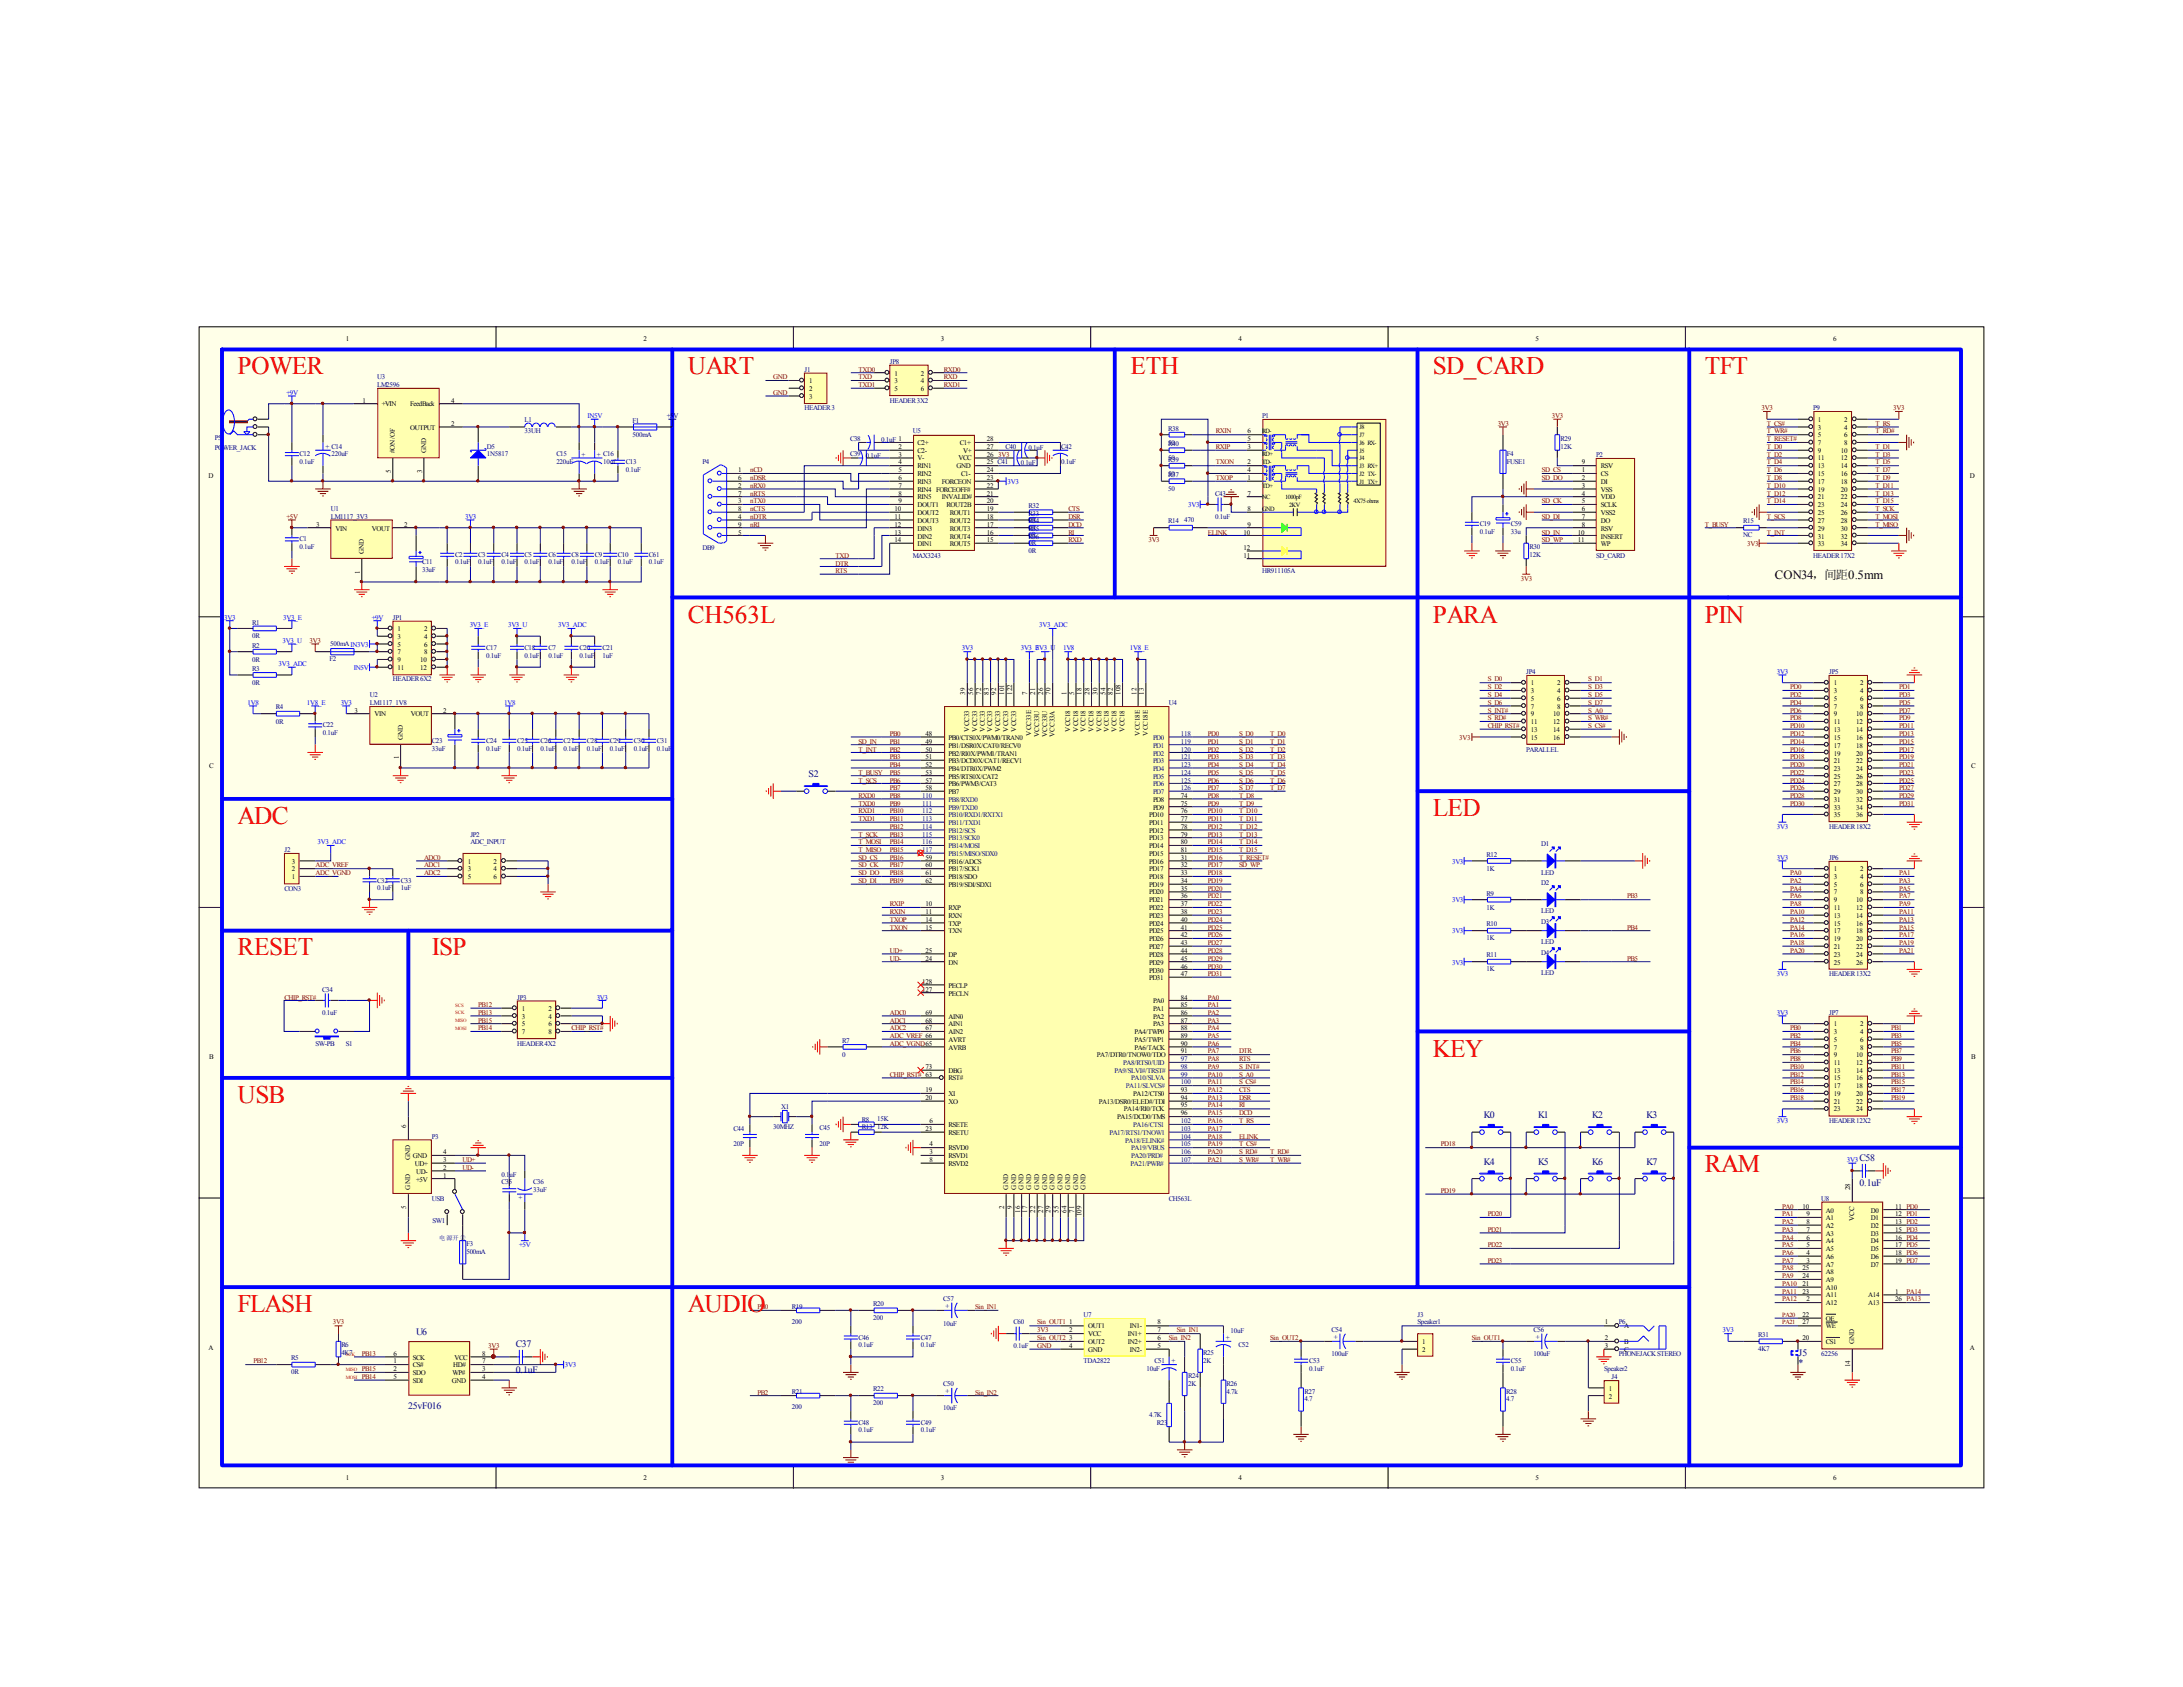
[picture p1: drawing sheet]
<svg xmlns="http://www.w3.org/2000/svg" width="279mm" height="216mm" viewBox="0 0 279 216" stroke-linecap="round" stroke-linejoin="round" font-family="sans-serif">
<defs><g id="words">
<g font-size="3.2" fill="#f00">
<text x="30.4" y="47.9">POWER</text>
<text x="88.1" y="47.9">UART</text>
<text x="144.7" y="47.9">ETH</text>
<text x="183.4" y="47.9">SD_CARD</text>
<text x="218.2" y="47.9">TFT</text>
<text x="88.1" y="79.7">CH563L</text>
<text x="183.4" y="79.7">PARA</text>
<text x="218.2" y="79.7">PIN</text>
<text x="30.4" y="105.4">ADC</text>
<text x="183.4" y="104.5">LED</text>
<text x="30.4" y="122.3">RESET</text>
<text x="55.3" y="122.3">ISP</text>
<text x="183.4" y="135.2">KEY</text>
<text x="30.4" y="141.1">USB</text>
<text x="218.2" y="150">RAM</text>
<text x="30.4" y="167.9">FLASH</text>
<text x="88.1" y="167.9">AUDIO</text>
</g>
<text font-size="1.6" x="227.2" y="74.1">CON34，间距0.5mm</text>
<g font-size="1.3" fill="#000080">
<text x="103.5" y="99.5">S2</text>
<text x="189.9" y="143.1">K0</text>
<text x="196.8" y="143.1">K1</text>
<text x="203.8" y="143.1">K2</text>
<text x="210.7" y="143.1">K3</text>
<text x="189.9" y="149.1">K4</text>
<text x="196.8" y="149.1">K5</text>
<text x="203.8" y="149.1">K6</text>
<text x="210.7" y="149.1">K7</text>
<text x="238" y="148.6">C58</text>
<text x="238" y="151.8">0.1uF</text>
<text x="53.3" y="170.9">U6</text>
<text x="66" y="172.4">C37</text>
<text x="230.2" y="173.6">J5</text>
<text x="66" y="175.8">0.1uF</text>
<text x="230.2" y="174.8">*</text>
<text x="52.2" y="180.3">25vF016</text>
</g>
<g font-size=".9">
<text x="44.3" y="43.6">1</text>
<text x="82.4" y="43.6">2</text>
<text x="120.4" y="43.6">3</text>
<text x="158.5" y="43.6">4</text>
<text x="196.5" y="43.6">5</text>
<text x="234.6" y="43.6">6</text>
<text x="46.4" y="51.6">1</text>
<text x="48.9" y="52">+VIN</text>
<text x="52.5" y="52">FeedBack</text>
<text x="57.7" y="51.6">4</text>
<text x="103.5" y="49">1</text>
<text x="103.5" y="50">2</text>
<text x="103.5" y="51.1">3</text>
<text x="114.5" y="48.1">1</text>
<text x="114.5" y="49">3</text>
<text x="114.5" y="50">5</text>
<text x="117.9" y="48.1">2</text>
<text x="117.9" y="49">4</text>
<text x="117.9" y="50">6</text>
<text x="50.5" y="58" transform="rotate(-90 50.5 58)">#ON/OF</text>
<text x="52.5" y="55">OUTPUT</text>
<text x="54.5" y="58" transform="rotate(-90 54.5 58)">GND</text>
<text x="57.7" y="54.5">2</text>
<text x="115" y="57.5">2</text>
<text x="115" y="58.5">3</text>
<text x="115" y="59.4">4</text>
<text x="117.4" y="57">C2+</text>
<text x="117.4" y="58">C2-</text>
<text x="117.4" y="58.9">V-</text>
<text x="117.4" y="59.9">RIN1</text>
<text x="122.4" y="59.9">GND</text>
<text x="122.7" y="58.9">VCC</text>
<text x="122.9" y="57">C1+</text>
<text x="123.3" y="58">V+</text>
<text x="126.3" y="59.4">25 C41</text>
<text x="126.3" y="58.5">26</text>
<text x="126.3" y="57.5">27</text>
<text x="126.3" y="56.5">28</text>
<text x="159.7" y="55.5">6</text>
<text x="159.7" y="56.5">5</text>
<text x="159.7" y="57.5">3</text>
<text x="159.7" y="59.4">2</text>
<text x="202.4" y="59.4">9</text>
<text x="204.9" y="59.9">RSV</text>
<text x="232.7" y="54">1</text>
<text x="232.7" y="55">3</text>
<text x="232.7" y="56">5</text>
<text x="232.7" y="57">7</text>
<text x="232.7" y="58">9</text>
<text x="232.7" y="58.9">11</text>
<text x="232.7" y="59.9">13</text>
<text x="235.6" y="58">10</text>
<text x="235.6" y="58.9">12</text>
<text x="235.6" y="59.9">14</text>
<text x="236.1" y="54">2</text>
<text x="236.1" y="55">4</text>
<text x="236.1" y="56">6</text>
<text x="236.1" y="57">8</text>
<text x="26.7" y="61.1">D</text>
<text x="50" y="60.5" transform="rotate(-90 50 60.5)">5</text>
<text x="54" y="60.5" transform="rotate(-90 54 60.5)">3</text>
<text x="94.5" y="60.5">1</text>
<text x="94.5" y="61.5">6</text>
<text x="94.5" y="62.4">2</text>
<text x="94.5" y="63.4">7</text>
<text x="94.5" y="64.4">3</text>
<text x="94.5" y="65.4">8</text>
<text x="114.5" y="65.4">10</text>
<text x="115" y="60.5">5</text>
<text x="115" y="61.5">6</text>
<text x="115" y="62.4">7</text>
<text x="115" y="63.4">8</text>
<text x="115" y="64.4">9</text>
<text x="117.4" y="61">RIN2</text>
<text x="117.4" y="62">RIN3</text>
<text x="117.4" y="62.9">RIN4 FORCEOFF#</text>
<text x="117.4" y="63.9">RIN5</text>
<text x="117.4" y="64.9">DOUT1</text>
<text x="117.4" y="65.9">DOUT2</text>
<text x="120.6" y="63.9">INVALID#</text>
<text x="120.6" y="62">FORCEON</text>
<text x="121.2" y="64.9">ROUT2B</text>
<text x="121.6" y="65.9">ROUT1</text>
<text x="123" y="61">C1-</text>
<text x="126.3" y="65.4">19</text>
<text x="126.3" y="64.4">20</text>
<text x="126.3" y="63.4">21</text>
<text x="126.3" y="62.4">22</text>
<text x="126.3" y="61.5">23</text>
<text x="126.3" y="60.5">24</text>
<text x="159.7" y="60.5">4</text>
<text x="159.7" y="61.5">1</text>
<text x="159.7" y="63.4">7</text>
<text x="159.7" y="65.4">8</text>
<text x="202.4" y="60.5">1</text>
<text x="202.4" y="61.5">2</text>
<text x="202.4" y="62.4">3</text>
<text x="202.4" y="63.4">4</text>
<text x="202.4" y="64.4">5</text>
<text x="202.4" y="65.4">6</text>
<text x="204.9" y="61">CS</text>
<text x="204.9" y="62">DI</text>
<text x="204.9" y="62.9">VSS</text>
<text x="204.9" y="63.9">VDD</text>
<text x="204.9" y="64.9">SCLK</text>
<text x="204.9" y="65.9">VSS2</text>
<text x="232.7" y="61">15</text>
<text x="232.7" y="62">17</text>
<text x="232.7" y="62.9">19</text>
<text x="232.7" y="63.9">21</text>
<text x="232.7" y="64.9">23</text>
<text x="232.7" y="65.9">25</text>
<text x="235.6" y="61">16</text>
<text x="235.6" y="62">18</text>
<text x="235.6" y="62.9">20</text>
<text x="235.6" y="63.9">22</text>
<text x="235.6" y="64.9">24</text>
<text x="235.6" y="65.9">26</text>
<text x="252.1" y="61.1">D</text>
<text x="40.5" y="67.4">3</text>
<text x="42.9" y="67.9">VIN</text>
<text x="46.6" y="71" transform="rotate(-90 46.6 71)">GND</text>
<text x="47.6" y="67.9">VOUT</text>
<text x="51.7" y="67.4">2</text>
<text x="94.5" y="66.4">4</text>
<text x="94.5" y="67.4">9</text>
<text x="94.5" y="68.4">5</text>
<text x="114.5" y="66.4">11</text>
<text x="114.5" y="67.4">12</text>
<text x="114.5" y="68.4">13</text>
<text x="114.5" y="69.3">14</text>
<text x="117.4" y="66.9">DOUT3</text>
<text x="117.4" y="67.9">DIN3</text>
<text x="117.4" y="68.9">DIN2</text>
<text x="117.4" y="69.8">DIN1</text>
<text x="121.6" y="69.8">ROUT5</text>
<text x="121.6" y="68.9">ROUT4</text>
<text x="121.6" y="67.9">ROUT3</text>
<text x="121.6" y="66.9">ROUT2</text>
<text x="126.3" y="69.3">15</text>
<text x="126.3" y="68.4">16</text>
<text x="126.3" y="67.4">17</text>
<text x="126.3" y="66.4">18</text>
<text x="159.2" y="68.4">10</text>
<text x="159.2" y="70.4">12</text>
<text x="159.2" y="71.4">11</text>
<text x="159.7" y="67.4">9</text>
<text x="201.9" y="68.4">10</text>
<text x="201.9" y="69.3">11</text>
<text x="202.4" y="66.4">7</text>
<text x="202.4" y="67.4">8</text>
<text x="204.9" y="66.9">DO</text>
<text x="204.9" y="67.9">RSV</text>
<text x="204.9" y="68.9">INSERT</text>
<text x="204.9" y="69.8">WP</text>
<text x="232.7" y="66.9">27</text>
<text x="232.7" y="67.9">29</text>
<text x="232.7" y="68.9">31</text>
<text x="232.7" y="69.8">33</text>
<text x="235.6" y="66.9">28</text>
<text x="235.6" y="67.9">30</text>
<text x="235.6" y="68.9">32</text>
<text x="235.6" y="69.8">34</text>
<text x="46.1" y="73.4" transform="rotate(-90 46.1 73.4)">1</text>
<text x="50.9" y="80.8">1</text>
<text x="50.9" y="81.8">3</text>
<text x="50.9" y="82.8">5</text>
<text x="50.9" y="83.7">7</text>
<text x="54.3" y="80.8">2</text>
<text x="54.3" y="81.8">4</text>
<text x="54.3" y="82.8">6</text>
<text x="54.3" y="83.7">8</text>
<text x="50.9" y="84.8">9</text>
<text x="50.9" y="85.8">11</text>
<text x="53.8" y="84.8">10</text>
<text x="53.8" y="85.8">12</text>
<text x="123.5" y="88.9" transform="rotate(-90 123.5 88.9)">39</text>
<text x="124.5" y="88.9" transform="rotate(-90 124.5 88.9)">56</text>
<text x="125.6" y="88.9" transform="rotate(-90 125.6 88.9)">72</text>
<text x="126.6" y="88.9" transform="rotate(-90 126.6 88.9)">83</text>
<text x="127.5" y="88.9" transform="rotate(-90 127.5 88.9)">92</text>
<text x="128.5" y="88.9" transform="rotate(-90 128.5 88.9)">101</text>
<text x="129.5" y="88.9" transform="rotate(-90 129.5 88.9)">122</text>
<text x="131.5" y="88.9" transform="rotate(-90 131.5 88.9)">7</text>
<text x="132.5" y="88.9" transform="rotate(-90 132.5 88.9)">21</text>
<text x="133.5" y="88.9" transform="rotate(-90 133.5 88.9)">26</text>
<text x="134.5" y="88.9" transform="rotate(-90 134.5 88.9)">70</text>
<text x="136.5" y="88.9" transform="rotate(-90 136.5 88.9)">1</text>
<text x="137.5" y="88.9" transform="rotate(-90 137.5 88.9)">5</text>
<text x="138.4" y="88.9" transform="rotate(-90 138.4 88.9)">18</text>
<text x="139.4" y="88.9" transform="rotate(-90 139.4 88.9)">28</text>
<text x="140.5" y="88.9" transform="rotate(-90 140.5 88.9)">30</text>
<text x="141.5" y="88.9" transform="rotate(-90 141.5 88.9)">54</text>
<text x="142.4" y="88.9" transform="rotate(-90 142.4 88.9)">82</text>
<text x="143.4" y="88.9" transform="rotate(-90 143.4 88.9)">108</text>
<text x="145.5" y="88.9" transform="rotate(-90 145.5 88.9)">12</text>
<text x="146.4" y="88.9" transform="rotate(-90 146.4 88.9)">13</text>
<text x="195.9" y="87.7">1</text>
<text x="195.9" y="88.7">3</text>
<text x="195.9" y="89.7">5</text>
<text x="199.3" y="87.7">2</text>
<text x="199.3" y="88.7">4</text>
<text x="199.3" y="89.7">6</text>
<text x="234.7" y="87.7">1</text>
<text x="234.7" y="88.7">3</text>
<text x="234.7" y="89.7">5</text>
<text x="238.1" y="87.7">2</text>
<text x="238.1" y="88.7">4</text>
<text x="238.1" y="89.7">6</text>
<text x="45.4" y="91.2">3</text>
<text x="47.9" y="91.7">VIN</text>
<text x="51.6" y="94.7" transform="rotate(-90 51.6 94.7)">GND</text>
<text x="52.6" y="91.7">VOUT</text>
<text x="56.7" y="91.2">2</text>
<text x="118.4" y="94.1">48</text>
<text x="118.4" y="95.2">49</text>
<text x="121.4" y="94.7">PB0/CTS0X/PWM0/TRAN0</text>
<text x="121.4" y="95.7">PB1/DSR0X/CAT0/RECV0</text>
<text x="124" y="93.6" transform="rotate(-90 124 93.6)">VCC33</text>
<text x="125.1" y="93.6" transform="rotate(-90 125.1 93.6)">VCC33</text>
<text x="126.1" y="93.6" transform="rotate(-90 126.1 93.6)">VCC33</text>
<text x="127" y="93.6" transform="rotate(-90 127 93.6)">VCC33</text>
<text x="128" y="93.6" transform="rotate(-90 128 93.6)">VCC33</text>
<text x="129" y="93.6" transform="rotate(-90 129 93.6)">VCC33</text>
<text x="130" y="93.6" transform="rotate(-90 130 93.6)">VCC33</text>
<text x="132" y="94.1" transform="rotate(-90 132 94.1)">VCC33E</text>
<text x="133" y="94.3" transform="rotate(-90 133 94.3)">VCC33U</text>
<text x="134" y="94.3" transform="rotate(-90 134 94.3)">VCC33U</text>
<text x="135" y="94.3" transform="rotate(-90 135 94.3)">VCC33A</text>
<text x="137" y="93.6" transform="rotate(-90 137 93.6)">VCC18</text>
<text x="138" y="93.6" transform="rotate(-90 138 93.6)">VCC18</text>
<text x="138.9" y="93.6" transform="rotate(-90 138.9 93.6)">VCC18</text>
<text x="140" y="93.6" transform="rotate(-90 140 93.6)">VCC18</text>
<text x="141" y="93.6" transform="rotate(-90 141 93.6)">VCC18</text>
<text x="141.9" y="93.6" transform="rotate(-90 141.9 93.6)">VCC18</text>
<text x="142.9" y="93.6" transform="rotate(-90 142.9 93.6)">VCC18</text>
<text x="143.9" y="93.6" transform="rotate(-90 143.9 93.6)">VCC18</text>
<text x="145.9" y="94.1" transform="rotate(-90 145.9 94.1)">VCC18E</text>
<text x="146.9" y="94.1" transform="rotate(-90 146.9 94.1)">VCC18E</text>
<text x="195.9" y="90.7">7</text>
<text x="195.9" y="91.7">9</text>
<text x="195.9" y="92.7">11</text>
<text x="195.9" y="93.6">13</text>
<text x="195.9" y="94.7">15</text>
<text x="198.8" y="91.7">10</text>
<text x="198.8" y="92.7">12</text>
<text x="198.8" y="93.6">14</text>
<text x="198.8" y="94.7">16</text>
<text x="199.3" y="90.7">8</text>
<text x="234.7" y="90.7">7</text>
<text x="234.7" y="91.7">9</text>
<text x="234.7" y="92.7">11</text>
<text x="234.7" y="93.6">13</text>
<text x="234.7" y="94.7">15</text>
<text x="234.7" y="95.7">17</text>
<text x="237.6" y="91.7">10</text>
<text x="237.6" y="92.7">12</text>
<text x="237.6" y="93.6">14</text>
<text x="237.6" y="94.7">16</text>
<text x="237.6" y="95.7">18</text>
<text x="238.1" y="90.7">8</text>
<text x="26.8" y="98.3">C</text>
<text x="51.1" y="97.2" transform="rotate(-90 51.1 97.2)">1</text>
<text x="118.4" y="96.2">50</text>
<text x="118.4" y="97.1">51</text>
<text x="118.4" y="98.1">52</text>
<text x="118.4" y="99.1">53</text>
<text x="118.4" y="100.2">57</text>
<text x="118.4" y="101.1">58</text>
<text x="121.4" y="96.7">PB2/RI0X/PWM1/TRAN1</text>
<text x="121.4" y="97.6">PB3/DCD0X/CAT1/RECV1</text>
<text x="121.4" y="98.6">PB4/DTR0X/PWM2</text>
<text x="121.4" y="99.7">PB5/RTS0X/CAT2</text>
<text x="121.4" y="100.6">PB6/PWM3/CAT3</text>
<text x="121.4" y="101.6">PB7</text>
<text x="234.7" y="96.7">19</text>
<text x="234.7" y="97.6">21</text>
<text x="234.7" y="98.6">23</text>
<text x="234.7" y="99.7">25</text>
<text x="234.7" y="100.6">27</text>
<text x="234.7" y="101.6">29</text>
<text x="237.6" y="96.7">20</text>
<text x="237.6" y="97.6">22</text>
<text x="237.6" y="98.6">24</text>
<text x="237.6" y="99.7">26</text>
<text x="237.6" y="100.6">28</text>
<text x="237.6" y="101.6">30</text>
<text x="252.3" y="98.3">C</text>
<text x="147.1" y="104.6">PD10</text>
<text x="147.1" y="105.6">PD11</text>
<text x="147.1" y="106.6">PD12</text>
<text x="147.1" y="107.5">PD13</text>
<text x="147.6" y="102.6">PD8</text>
<text x="147.6" y="103.6">PD9</text>
<text x="151.1" y="102.1">74</text>
<text x="151.1" y="103.1">75</text>
<text x="151.1" y="104.1">76</text>
<text x="151.1" y="105.1">77</text>
<text x="151.1" y="106.1">78</text>
<text x="151.1" y="107.1">79</text>
<text x="234.7" y="102.6">31</text>
<text x="234.7" y="103.6">33</text>
<text x="234.7" y="104.6">35</text>
<text x="237.6" y="102.6">32</text>
<text x="237.6" y="103.6">34</text>
<text x="237.6" y="104.6">36</text>
<text x="37.3" y="112.5">1</text>
<text x="37.3" y="111.5">2</text>
<text x="37.3" y="110.6">3</text>
<text x="59.9" y="110.6">1</text>
<text x="59.9" y="111.5">3</text>
<text x="59.9" y="112.5">5</text>
<text x="63.2" y="110.6">2</text>
<text x="63.2" y="111.5">4</text>
<text x="63.2" y="112.5">6</text>
<text x="118.4" y="110.1">59</text>
<text x="118.4" y="111">60</text>
<text x="118.4" y="112">61</text>
<text x="118.4" y="113">62</text>
<text x="121.4" y="110.6">PB16/ADCS</text>
<text x="121.4" y="111.5">PB17/SCK1</text>
<text x="121.4" y="112.5">PB18/SDO</text>
<text x="121.4" y="113.5">PB19/SDI/SDX1</text>
<text x="147.1" y="108.5">PD14</text>
<text x="147.1" y="109.6">PD15</text>
<text x="147.1" y="110.6">PD16</text>
<text x="147.1" y="111.5">PD17</text>
<text x="147.1" y="112.5">PD18</text>
<text x="147.1" y="113.5">PD19</text>
<text x="151.1" y="108">80</text>
<text x="151.1" y="109.1">81</text>
<text x="151.1" y="110.1">31</text>
<text x="151.1" y="111">32</text>
<text x="151.1" y="112">33</text>
<text x="151.1" y="113">34</text>
<text x="234.7" y="111.5">1</text>
<text x="234.7" y="112.5">3</text>
<text x="234.7" y="113.5">5</text>
<text x="238.1" y="111.5">2</text>
<text x="238.1" y="112.5">4</text>
<text x="238.1" y="113.5">6</text>
<text x="118.4" y="116">10</text>
<text x="118.4" y="117">11</text>
<text x="118.4" y="117.9">14</text>
<text x="118.4" y="119">15</text>
<text x="121.4" y="116.5">RXP</text>
<text x="121.4" y="117.5">RXN</text>
<text x="121.4" y="118.4">TXP</text>
<text x="121.4" y="119.5">TXN</text>
<text x="147.1" y="114.5">PD20</text>
<text x="147.1" y="115.5">PD21</text>
<text x="147.1" y="116.5">PD22</text>
<text x="147.1" y="117.5">PD23</text>
<text x="147.1" y="118.4">PD24</text>
<text x="147.1" y="119.5">PD25</text>
<text x="151.1" y="114">35</text>
<text x="151.1" y="115">36</text>
<text x="151.1" y="116">37</text>
<text x="151.1" y="117">38</text>
<text x="151.1" y="117.9">40</text>
<text x="151.1" y="119">41</text>
<text x="151.1" y="120">42</text>
<text x="234.7" y="114.5">7</text>
<text x="234.7" y="115.5">9</text>
<text x="234.7" y="116.5">11</text>
<text x="234.7" y="117.5">13</text>
<text x="234.7" y="118.4">15</text>
<text x="234.7" y="119.5">17</text>
<text x="237.6" y="115.5">10</text>
<text x="237.6" y="116.5">12</text>
<text x="237.6" y="117.5">14</text>
<text x="237.6" y="118.4">16</text>
<text x="237.6" y="119.5">18</text>
<text x="238.1" y="114.5">8</text>
<text x="118" y="125.9">128</text>
<text x="118.4" y="121.9">25</text>
<text x="118.4" y="122.9">24</text>
<text x="121.4" y="122.4">DP</text>
<text x="121.4" y="123.4">DN</text>
<text x="147.1" y="120.5">PD26</text>
<text x="147.1" y="121.4">PD27</text>
<text x="147.1" y="122.4">PD28</text>
<text x="147.1" y="123.4">PD29</text>
<text x="147.1" y="124.5">PD30</text>
<text x="147.1" y="125.4">PD31</text>
<text x="151.1" y="121">43</text>
<text x="151.1" y="121.9">44</text>
<text x="151.1" y="122.9">45</text>
<text x="151.1" y="124">46</text>
<text x="151.1" y="124.9">47</text>
<text x="234.7" y="120.5">19</text>
<text x="234.7" y="121.4">21</text>
<text x="234.7" y="122.4">23</text>
<text x="234.7" y="123.4">25</text>
<text x="237.6" y="120.5">20</text>
<text x="237.6" y="121.4">22</text>
<text x="237.6" y="122.4">24</text>
<text x="237.6" y="123.4">26</text>
<text x="66.8" y="129.4">1</text>
<text x="66.8" y="130.4">3</text>
<text x="66.8" y="131.3">5</text>
<text x="70.2" y="129.4">2</text>
<text x="70.2" y="130.4">4</text>
<text x="70.2" y="131.3">6</text>
<text x="118" y="126.9">127</text>
<text x="118.4" y="129.9">69</text>
<text x="118.4" y="130.9">68</text>
<text x="118.4" y="131.8">67</text>
<text x="121.4" y="130.4">AIN0</text>
<text x="121.4" y="131.3">AIN1</text>
<text x="121.4" y="126.4">PECLP</text>
<text x="121.4" y="127.4">PECLN</text>
<text x="147.6" y="129.4">PA1</text>
<text x="147.6" y="130.4">PA2</text>
<text x="147.6" y="131.3">PA3</text>
<text x="147.6" y="128.4">PA0</text>
<text x="151.1" y="128.9">85</text>
<text x="151.1" y="129.9">86</text>
<text x="151.1" y="130.9">87</text>
<text x="151.1" y="131.8">88</text>
<text x="151.1" y="127.9">84</text>
<text x="234.7" y="131.3">1</text>
<text x="238.1" y="131.3">2</text>
<text x="26.8" y="135.6">B</text>
<text x="66.8" y="132.3">7</text>
<text x="70.2" y="132.3">8</text>
<text x="118.4" y="136.8">73</text>
<text x="121.4" y="132.3">AIN2</text>
<text x="121.4" y="133.3">AVRT</text>
<text x="121.4" y="134.4">AVRB</text>
<text x="121.4" y="137.3">DBG</text>
<text x="140.4" y="135.3">PA7/DTR0/TNOW0/TDO</text>
<text x="145.2" y="132.3">PA4/TWP0</text>
<text x="145.2" y="133.3">PA5/TWP1</text>
<text x="145.2" y="134.4">PA6/TACK</text>
<text x="151.1" y="132.8">89</text>
<text x="151.1" y="133.9">90</text>
<text x="151.1" y="134.8">91</text>
<text x="234.7" y="132.3">3</text>
<text x="234.7" y="133.3">5</text>
<text x="234.7" y="134.4">7</text>
<text x="234.7" y="135.3">9</text>
<text x="234.7" y="136.3">11</text>
<text x="234.7" y="137.3">13</text>
<text x="237.6" y="135.3">10</text>
<text x="237.6" y="136.3">12</text>
<text x="237.6" y="137.3">14</text>
<text x="238.1" y="132.3">4</text>
<text x="238.1" y="133.3">6</text>
<text x="238.1" y="134.4">8</text>
<text x="252.3" y="135.6">B</text>
<text x="118.4" y="139.8">19</text>
<text x="118.4" y="140.8">20</text>
<text x="119" y="143.8">6</text>
<text x="121.4" y="140.3">XI</text>
<text x="121.4" y="141.3">XO</text>
<text x="121.4" y="138.3">RST#</text>
<text x="140.6" y="141.3">PA13/DSR0/ELED#/TDI</text>
<text x="143" y="143.3">PA15/DCD0/TMS</text>
<text x="143.8" y="142.2">PA14/RI0/TCK</text>
<text x="145" y="140.3">PA12/CTS0</text>
<text x="151.1" y="139.8">93</text>
<text x="151.1" y="140.8">94</text>
<text x="151.1" y="141.7">95</text>
<text x="151.1" y="142.7">96</text>
<text x="234.7" y="138.3">15</text>
<text x="234.7" y="139.3">17</text>
<text x="234.7" y="140.3">19</text>
<text x="234.7" y="141.3">21</text>
<text x="234.7" y="142.2">23</text>
<text x="237.6" y="138.3">16</text>
<text x="237.6" y="139.3">18</text>
<text x="237.6" y="140.3">20</text>
<text x="237.6" y="141.3">22</text>
<text x="237.6" y="142.2">24</text>
<text x="52" y="144.4" transform="rotate(-90 52 144.4)">6</text>
<text x="52.5" y="148.5" transform="rotate(-90 52.5 148.5)">GND</text>
<text x="52.8" y="148.3">GND</text>
<text x="53.1" y="149.2">UD+</text>
<text x="56.7" y="147.7">4</text>
<text x="56.7" y="148.7">3</text>
<text x="56.7" y="149.7">2</text>
<text x="118.4" y="144.8">23</text>
<text x="119" y="146.7">4</text>
<text x="119" y="148.7">8</text>
<text x="119" y="147.7">3</text>
<text x="121.4" y="147.2">RSVD0</text>
<text x="121.4" y="144.3">RSETE</text>
<text x="121.4" y="145.2">RSETU</text>
<text x="121.4" y="149.2">RSVD2</text>
<text x="121.4" y="148.3">RSVD1</text>
<text x="52" y="154.7" transform="rotate(-90 52 154.7)">5</text>
<text x="52.5" y="152.2" transform="rotate(-90 52.5 152.2)">GND</text>
<text x="53.3" y="151.2">+5V</text>
<text x="53.3" y="150.2">UD-</text>
<text x="56.7" y="150.7">1</text>
<text x="128.5" y="154.7" transform="rotate(-90 128.5 154.7)">2</text>
<text x="129" y="152.2" transform="rotate(-90 129 152.2)">GND</text>
<text x="129.5" y="154.7" transform="rotate(-90 129.5 154.7)">9</text>
<text x="130" y="152.2" transform="rotate(-90 130 152.2)">GND</text>
<text x="130.6" y="155.2" transform="rotate(-90 130.6 155.2)">16</text>
<text x="131" y="152.2" transform="rotate(-90 131 152.2)">GND</text>
<text x="131.5" y="155.2" transform="rotate(-90 131.5 155.2)">17</text>
<text x="132" y="152.2" transform="rotate(-90 132 152.2)">GND</text>
<text x="132.5" y="155.2" transform="rotate(-90 132.5 155.2)">22</text>
<text x="133" y="152.2" transform="rotate(-90 133 152.2)">GND</text>
<text x="133.5" y="155.2" transform="rotate(-90 133.5 155.2)">27</text>
<text x="134" y="152.2" transform="rotate(-90 134 152.2)">GND</text>
<text x="134.5" y="155.2" transform="rotate(-90 134.5 155.2)">29</text>
<text x="135" y="152.2" transform="rotate(-90 135 152.2)">GND</text>
<text x="135.5" y="155.2" transform="rotate(-90 135.5 155.2)">55</text>
<text x="136" y="152.2" transform="rotate(-90 136 152.2)">GND</text>
<text x="136.5" y="155.2" transform="rotate(-90 136.5 155.2)">64</text>
<text x="137" y="152.2" transform="rotate(-90 137 152.2)">GND</text>
<text x="137.5" y="155.2" transform="rotate(-90 137.5 155.2)">71</text>
<text x="138" y="152.2" transform="rotate(-90 138 152.2)">GND</text>
<text x="138.4" y="155.6" transform="rotate(-90 138.4 155.6)">109</text>
<text x="138.9" y="152.2" transform="rotate(-90 138.9 152.2)">GND</text>
<text x="230.7" y="154.7">10</text>
<text x="231.2" y="155.6">9</text>
<text x="233.7" y="155.2">A0</text>
<text x="236.8" y="152.3" transform="rotate(-90 236.8 152.3)">28</text>
<text x="239.4" y="155.2">D0</text>
<text x="242.6" y="154.7">11 PD0</text>
<text x="242.6" y="155.6">12 PD1</text>
<text x="231.2" y="156.6">8</text>
<text x="231.2" y="157.6">7</text>
<text x="231.2" y="158.7">6</text>
<text x="231.2" y="159.6">5</text>
<text x="231.2" y="160.6">4</text>
<text x="231.2" y="161.6">3</text>
<text x="233.7" y="156.1">A1</text>
<text x="233.7" y="157.1">A2</text>
<text x="233.7" y="158.2">A3</text>
<text x="233.7" y="159.1">A4</text>
<text x="233.7" y="160.1">A5</text>
<text x="233.7" y="161.1">A6</text>
<text x="237.3" y="156.3" transform="rotate(-90 237.3 156.3)">VCC</text>
<text x="239.4" y="156.1">D1</text>
<text x="239.4" y="157.1">D2</text>
<text x="239.4" y="158.2">D3</text>
<text x="239.4" y="159.1">D4</text>
<text x="239.4" y="160.1">D5</text>
<text x="239.4" y="161.1">D6</text>
<text x="242.6" y="156.6">13 PD2</text>
<text x="242.6" y="157.6">15 PD3</text>
<text x="242.6" y="158.7">16 PD4</text>
<text x="242.6" y="159.6">17 PD5</text>
<text x="242.6" y="160.6">18 PD6</text>
<text x="242.6" y="161.6">19 PD7</text>
<text x="230.7" y="162.6">25</text>
<text x="230.7" y="163.6">24</text>
<text x="230.7" y="164.6">21</text>
<text x="230.7" y="165.6">23</text>
<text x="231.2" y="166.5">2</text>
<text x="233.7" y="162.1">A7</text>
<text x="233.7" y="163.1">A8</text>
<text x="233.7" y="164.1">A9</text>
<text x="233.7" y="165.1">A10</text>
<text x="233.7" y="166">A11</text>
<text x="233.7" y="167">A12</text>
<text x="239.1" y="166">A14</text>
<text x="239.1" y="167">A13</text>
<text x="239.4" y="162.1">D7</text>
<text x="242.6" y="165.6">1</text>
<text x="242.6" y="166.5">26 PA13</text>
<text x="26.7" y="172.7">A</text>
<text x="50.4" y="173.5">6</text>
<text x="52.8" y="174">SCK</text>
<text x="58.2" y="174">VCC</text>
<text x="61.7" y="173.5">8</text>
<text x="136.8" y="169.5">1</text>
<text x="136.8" y="170.5">2</text>
<text x="136.8" y="171.5">3</text>
<text x="136.8" y="172.6">4</text>
<text x="139.3" y="170">OUT1</text>
<text x="139.3" y="171">VCC</text>
<text x="139.3" y="172">OUT2</text>
<text x="139.3" y="173">GND</text>
<text x="144.4" y="172">IN2+</text>
<text x="144.4" y="171">IN1+</text>
<text x="144.6" y="173">IN2-</text>
<text x="144.6" y="170">IN1-</text>
<text x="148.2" y="172.6">5</text>
<text x="148.2" y="171.5">6</text>
<text x="148.2" y="170.5">7</text>
<text x="148.2" y="169.5">8</text>
<text x="182" y="172">1</text>
<text x="182" y="173">2</text>
<text x="205.4" y="169.5">1</text>
<text x="205.4" y="171.5">2</text>
<text x="205.4" y="172.6">3</text>
<text x="207.9" y="170">A</text>
<text x="207.9" y="172">B</text>
<text x="207.9" y="173">C</text>
<text x="230.7" y="171.5">20</text>
<text x="230.7" y="169.5">27</text>
<text x="230.7" y="168.6">22</text>
<text x="233.7" y="172">CS1</text>
<text x="233.7" y="170">WE</text>
<text x="233.7" y="169.1">OE</text>
<text x="237.3" y="172" transform="rotate(-90 237.3 172)">GND</text>
<text x="252.1" y="172.7">A</text>
<text x="50.4" y="175.5">2</text>
<text x="50.4" y="176.4">5</text>
<text x="50.4" y="174.5">1</text>
<text x="52.8" y="176">SDO</text>
<text x="52.8" y="177">SDI</text>
<text x="52.8" y="175">CS#</text>
<text x="57.8" y="177">GND</text>
<text x="57.9" y="176">WP#</text>
<text x="58" y="175">HD#</text>
<text x="61.7" y="174.5">7</text>
<text x="61.7" y="176.4">4</text>
<text x="61.7" y="175.5">3</text>
<text x="205.9" y="178">1</text>
<text x="205.9" y="179">2</text>
<text x="236.8" y="175" transform="rotate(-90 236.8 175)">14</text>
<text x="44.3" y="189.4">1</text>
<text x="82.4" y="189.4">2</text>
<text x="120.4" y="189.4">3</text>
<text x="158.5" y="189.4">4</text>
<text x="196.5" y="189.4">5</text>
<text x="234.6" y="189.4">6</text>
</g>
<g font-size=".9" fill="#000080">
<text x="103" y="47.6">J1</text>
<text x="113.9" y="46.6">JP8</text>
<text x="48.3" y="48.5">U3</text>
<text x="48.3" y="49.5">LM2596</text>
<text x="85.3" y="53.5">+5V</text>
<text x="103" y="52.5">HEADER 3</text>
<text x="113.9" y="51.6">HEADER 3X2</text>
<text x="161.5" y="53.5">P1</text>
<text x="232.1" y="52.5">P9</text>
<text x="27.5" y="56.3">P5</text>
<text x="27.5" y="57.6">POWER_JACK</text>
<text x="38.4" y="58.3">C12</text>
<text x="38.4" y="59.4">0.1uF</text>
<text x="41.7" y="57.5">+ C14</text>
<text x="42.4" y="58.3">220uF</text>
<text x="62.3" y="57.4">D5</text>
<text x="62.3" y="58.3">1N5817</text>
<text x="67.1" y="54">L1</text>
<text x="67.1" y="55.5">33UH</text>
<text x="71.2" y="58.3">C15</text>
<text x="71.2" y="59.4">220uF</text>
<text x="74.4" y="58.5">+</text>
<text x="76.4" y="58.5">+ C16</text>
<text x="77.2" y="59.4">10uf</text>
<text x="80.1" y="59.4">C13</text>
<text x="80.9" y="54.1">F1</text>
<text x="80.9" y="55.9">500mA</text>
<text x="89.9" y="59.4">P4</text>
<text x="108.8" y="56.4">C38</text>
<text x="108.8" y="58.3">C39</text>
<text x="110.8" y="58.6">0.1uF</text>
<text x="112.8" y="56.6">0.1uF 1</text>
<text x="116.8" y="55.5">U5</text>
<text x="128.7" y="57.4">C40</text>
<text x="130.6" y="59.5">0.1uF</text>
<text x="131.7" y="57.6">0.1uF</text>
<text x="135.8" y="57.4">C42</text>
<text x="135.8" y="59.4">0.1uF</text>
<text x="149.5" y="57.1">R40</text>
<text x="149.5" y="58.8">50</text>
<text x="149.5" y="55.1">R38</text>
<text x="149.5" y="56.9">50</text>
<text x="149.5" y="59.1">R39</text>
<text x="192.9" y="58.3">F4</text>
<text x="192.9" y="59.4">FUSE1</text>
<text x="199.7" y="56.4">R29</text>
<text x="199.7" y="57.4">12K</text>
<text x="204.3" y="58.5">P2</text>
<text x="42.3" y="65.4">U1</text>
<text x="80.1" y="60.4">0.1uF</text>
<text x="131.7" y="65">R32</text>
<text x="149.5" y="60.9">50</text>
<text x="149.5" y="61">R37</text>
<text x="149.5" y="62.8">50</text>
<text x="155.5" y="63.4">C43</text>
<text x="38.4" y="69.3">C1</text>
<text x="38.4" y="70.3">0.1uF</text>
<text x="42.3" y="66.4">LM1117_3V3</text>
<text x="58.3" y="71.3">C2</text>
<text x="61.2" y="71.3">C3</text>
<text x="64.2" y="71.3">C4</text>
<text x="67.1" y="71.3">C5</text>
<text x="70.2" y="71.3">C6</text>
<text x="73.2" y="71.3">C8</text>
<text x="76.1" y="71.3">C9</text>
<text x="79.1" y="71.3">C10</text>
<text x="83.1" y="71.3">C61</text>
<text x="89.9" y="70.4">DB9</text>
<text x="116.8" y="71.4">MAX3243</text>
<text x="131.7" y="66.8">0R</text>
<text x="131.7" y="66">R33</text>
<text x="131.7" y="67.8">0R</text>
<text x="131.7" y="67">R34</text>
<text x="131.7" y="68.7">0R</text>
<text x="131.7" y="68">R35</text>
<text x="131.7" y="69.8">0R</text>
<text x="131.7" y="69">R36</text>
<text x="131.7" y="70.8">0R</text>
<text x="149.5" y="67">R14</text>
<text x="151.6" y="66.8">470</text>
<text x="155.5" y="66.4">0.1uF</text>
<text x="189.4" y="67.3">C19</text>
<text x="189.4" y="68.3">0.1uF</text>
<text x="193.4" y="67.3">C59</text>
<text x="193.4" y="68.3">33u</text>
<text x="195.7" y="70.3">R30</text>
<text x="195.7" y="71.3">12K</text>
<text x="204.3" y="71.4">SD_CARD</text>
<text x="223.1" y="67">R15</text>
<text x="223.1" y="68.7">NC</text>
<text x="232.1" y="71.4">HEADER 17X2</text>
<text x="54" y="72.2">C11</text>
<text x="54" y="73.2">33uF</text>
<text x="58.3" y="72.2">0.1uF</text>
<text x="61.2" y="72.2">0.1uF</text>
<text x="64.2" y="72.2">0.1uF</text>
<text x="67.1" y="72.2">0.1uF</text>
<text x="70.2" y="72.2">0.1uF</text>
<text x="73.2" y="72.2">0.1uF</text>
<text x="76.1" y="72.2">0.1uF</text>
<text x="79.1" y="72.2">0.1uF</text>
<text x="83.1" y="72.2">0.1uF</text>
<text x="161.5" y="73.3">HR911105A</text>
<text x="32.3" y="79.9">R1</text>
<text x="32.3" y="81.7">0R</text>
<text x="32.3" y="82.9">R2</text>
<text x="42.2" y="82.6">500mAIN3V3</text>
<text x="50.3" y="79.3">JP1</text>
<text x="62.2" y="83.1">C17</text>
<text x="67.1" y="83.1">C18</text>
<text x="70.2" y="83.1">C7</text>
<text x="74.2" y="83.1">C20</text>
<text x="77.1" y="83.1">C21</text>
<text x="32.3" y="85.9">R3</text>
<text x="32.3" y="87.6">0R</text>
<text x="32.3" y="84.7">0R</text>
<text x="42.2" y="84.6">F2</text>
<text x="47.3" y="89.2">U2</text>
<text x="50.3" y="87.2">HEADER 6X2</text>
<text x="62.2" y="84.2">0.1uF</text>
<text x="67.1" y="84.2">0.1uF</text>
<text x="70.2" y="84.2">0.1uF</text>
<text x="74.2" y="84.2">0.1uF</text>
<text x="77.1" y="84.2">1uF</text>
<text x="195.3" y="86.3">JP4</text>
<text x="234.1" y="86.3">JP5</text>
<text x="35.3" y="90.8">R4</text>
<text x="35.3" y="92.6">0R</text>
<text x="41.3" y="93">C22</text>
<text x="41.3" y="94.1">0.1uF</text>
<text x="47.3" y="90.2">LM1117_1V8</text>
<text x="55.3" y="95.1">C23</text>
<text x="62.2" y="95.1">C24</text>
<text x="66.2" y="95.1">C25</text>
<text x="69.2" y="95.1">C26</text>
<text x="72.1" y="95.1">C27</text>
<text x="75.1" y="95.1">C28</text>
<text x="78.1" y="95.1">C29</text>
<text x="81.1" y="95.1">C30</text>
<text x="84.1" y="95.1">C31</text>
<text x="149.6" y="90.2">U4</text>
<text x="55.3" y="96.1">33uF</text>
<text x="62.2" y="96.1">0.1uF</text>
<text x="66.2" y="96.1">0.1uF</text>
<text x="69.2" y="96.1">0.1uF</text>
<text x="72.1" y="96.1">0.1uF</text>
<text x="75.1" y="96.1">0.1uF</text>
<text x="78.1" y="96.1">0.1uF</text>
<text x="81.1" y="96.1">0.1uF</text>
<text x="84.1" y="96.1">0.1uF</text>
<text x="195.3" y="96.2">PARALLEL</text>
<text x="60.2" y="107.1">JP2</text>
<text x="234.1" y="106.1">HEADER 18X2</text>
<text x="36.4" y="109.1">J2</text>
<text x="48.3" y="112.9">C32</text>
<text x="48.3" y="113.9">0.1uF</text>
<text x="51.3" y="112.9">C33</text>
<text x="51.3" y="113.9">1uF</text>
<text x="60.2" y="108">ADC_INPUT</text>
<text x="190.2" y="109.6">R12</text>
<text x="190.2" y="111.4">1K</text>
<text x="197.3" y="108.3">D1</text>
<text x="197.3" y="111.9">LED</text>
<text x="197.3" y="113.2">D2</text>
<text x="234.1" y="110.1">JP6</text>
<text x="36.4" y="114">CON3</text>
<text x="190.2" y="118.5">R10</text>
<text x="190.2" y="114.6">R9</text>
<text x="190.2" y="116.4">1K</text>
<text x="197.3" y="118.2">D3</text>
<text x="197.3" y="116.8">LED</text>
<text x="190.2" y="122.5">R11</text>
<text x="190.2" y="124.3">1K</text>
<text x="190.2" y="120.3">1K</text>
<text x="197.3" y="122.2">D4</text>
<text x="197.3" y="124.8">LED</text>
<text x="197.3" y="120.8">LED</text>
<text x="234.1" y="124.9">HEADER 13X2</text>
<text x="41.2" y="126.9">C34</text>
<text x="41.2" y="129.9">0.1uF</text>
<text x="66.2" y="127.9">JP3</text>
<text x="234.1" y="129.9">JP7</text>
<text x="40.4" y="133.9">SW-PB</text>
<text x="44.3" y="133.9">S1</text>
<text x="66.2" y="133.9">HEADER 4X2</text>
<text x="107.8" y="133.4">R7</text>
<text x="107.8" y="135.2">0</text>
<text x="100" y="142">X1</text>
<text x="110.3" y="143.6">R8</text>
<text x="112.3" y="143.4">15K</text>
<text x="234.1" y="143.8">HEADER 12X2</text>
<text x="55.3" y="145.7">P3</text>
<text x="93.9" y="144.8">C44</text>
<text x="93.9" y="146.7">20P</text>
<text x="99" y="144.5">30MHZ</text>
<text x="104.9" y="144.6">C45</text>
<text x="104.9" y="146.6">20P</text>
<text x="110.3" y="144.5">R13</text>
<text x="112.3" y="144.4">12K</text>
<text x="55.3" y="153.7">USB</text>
<text x="64.2" y="151.6">C35</text>
<text x="64.2" y="150.6">0.1uF</text>
<text x="66.9" y="153" transform="rotate(-180 66.9 153)">+</text>
<text x="68.2" y="151.6">C36</text>
<text x="68.2" y="152.6">33uF</text>
<text x="149.6" y="153.7">CH563L</text>
<text x="233.1" y="153.7">U8</text>
<text x="55.4" y="156.5">SW1</text>
<text x="59.7" y="159.5">F3</text>
<text x="59.7" y="160.5">500mA</text>
<text x="101.3" y="167.5">R19</text>
<text x="111.8" y="167.1">R20</text>
<text x="120.7" y="166.5">C57</text>
<text x="121.6" y="167.4" transform="rotate(-90 121.6 167.4)">+</text>
<text x="43.7" y="172.4">R6</text>
<text x="43.7" y="173.4">4K7</text>
<text x="101.3" y="169.4">200</text>
<text x="109.9" y="171.4">C46</text>
<text x="109.9" y="172.4">0.1uF</text>
<text x="111.8" y="168.9">200</text>
<text x="117.9" y="171.4">C47</text>
<text x="117.9" y="172.4">0.1uF</text>
<text x="120.7" y="169.7">10uF</text>
<text x="129.7" y="169.5">C60</text>
<text x="129.7" y="172.6">0.1uF</text>
<text x="138.7" y="168.6">U7</text>
<text x="154" y="173.4">R25</text>
<text x="156.9" y="171.5">+</text>
<text x="157.5" y="170.6">10uF</text>
<text x="158.5" y="172.4">C52</text>
<text x="170.4" y="170.4">C54</text>
<text x="170.4" y="173.6">100uF</text>
<text x="171.3" y="171.4" transform="rotate(-90 171.3 171.4)">+</text>
<text x="181.4" y="168.6">J3</text>
<text x="181.4" y="169.5">Speaker1</text>
<text x="196.3" y="170.4">C56</text>
<text x="196.3" y="173.6">100uF</text>
<text x="197.1" y="171.4" transform="rotate(-90 197.1 171.4)">+</text>
<text x="207.2" y="169.4">P6</text>
<text x="207.2" y="173.6">PHONEJACK STEREO</text>
<text x="225" y="171.1">R31</text>
<text x="225" y="172.9">4K7</text>
<text x="233.1" y="173.5">62256</text>
<text x="37.3" y="174.1">R5</text>
<text x="37.3" y="175.9">0R</text>
<text x="101.3" y="178.4">R21</text>
<text x="111.8" y="178.1">R22</text>
<text x="111.8" y="179.8">200</text>
<text x="120.7" y="177.4">C50</text>
<text x="121.6" y="178.3" transform="rotate(-90 121.6 178.3)">+</text>
<text x="138.7" y="174.5">TDA2822</text>
<text x="146.7" y="175.4">10uF</text>
<text x="147.7" y="174.4">C51</text>
<text x="149.9" y="174.5">+</text>
<text x="152.1" y="176.4">R24</text>
<text x="152.1" y="177.4">2K</text>
<text x="154" y="174.4">2K</text>
<text x="157" y="177.4">R26</text>
<text x="157" y="178.4">4.7k</text>
<text x="167" y="178.4">R27</text>
<text x="167" y="179.3">4.7</text>
<text x="167.6" y="174.4">C53</text>
<text x="167.6" y="175.4">0.1uF</text>
<text x="192.8" y="178.4">R28</text>
<text x="192.8" y="179.3">4.7</text>
<text x="193.4" y="174.4">C55</text>
<text x="193.4" y="175.4">0.1uF</text>
<text x="205.3" y="175.5">Speaker2</text>
<text x="206.2" y="176.4">J4</text>
<text x="101.3" y="180.3">200</text>
<text x="109.9" y="182.4">C48</text>
<text x="109.9" y="183.3">0.1uF</text>
<text x="117.9" y="182.4">C49</text>
<text x="117.9" y="183.3">0.1uF</text>
<text x="120.7" y="180.5">10uF</text>
<text x="147.1" y="181.4">4.7K</text>
<text x="148.1" y="182.4">R23</text>
</g>
<g font-size=".9" fill="#800000">
<text x="109.9" y="47.6">TXD0</text>
<text x="120.8" y="47.6">RXD0</text>
<text x="99" y="48.5">GND</text>
<text x="99" y="50.5">GND</text>
<text x="109.9" y="48.5">TXD</text>
<text x="109.9" y="49.5">TXD1</text>
<text x="120.8" y="49.5">RXD1</text>
<text x="120.8" y="48.5">RXD</text>
<text x="198.6" y="53.5">3V3</text>
<text x="225.5" y="52.5">3V3</text>
<text x="242.3" y="52.5">3V3</text>
<text x="127.8" y="58.5">3V3</text>
<text x="155.6" y="55.5">RXIN</text>
<text x="155.6" y="57.5">RXIP</text>
<text x="155.6" y="59.4">TXON</text>
<text x="191.7" y="54.5">3V3</text>
<text x="226.1" y="57.5">T_D0</text>
<text x="226.1" y="56.5">T_RESET#</text>
<text x="226.1" y="54.5">T_CS#</text>
<text x="226.1" y="55.5">T_WR#</text>
<text x="226.1" y="58.5">T_D2</text>
<text x="226.1" y="59.4">T_D4</text>
<text x="240" y="57.5">T_D1</text>
<text x="240" y="54.5">T_RS</text>
<text x="240" y="55.5">T_RD#</text>
<text x="240" y="58.5">T_D3</text>
<text x="240" y="59.4">T_D5</text>
<text x="96" y="64.4">nTX0</text>
<text x="96" y="62.4">nRX0</text>
<text x="96" y="60.5">nCD</text>
<text x="96" y="65.4">nCTS</text>
<text x="96" y="61.5">nDSR</text>
<text x="96" y="63.4">nRTS</text>
<text x="136.7" y="65.4">CTS</text>
<text x="155.6" y="61.5">TXOP</text>
<text x="197.4" y="60.5">SD_CS</text>
<text x="197.4" y="64.4">SD_CK</text>
<text x="197.4" y="61.5">SD_DO</text>
<text x="226.1" y="60.5">T_D6</text>
<text x="226.1" y="61.5">T_D8</text>
<text x="226.1" y="62.4">T_D10</text>
<text x="226.1" y="63.4">T_D12</text>
<text x="226.1" y="64.4">T_D14</text>
<text x="240" y="60.5">T_D7</text>
<text x="240" y="61.5">T_D9</text>
<text x="240" y="62.4">T_D11</text>
<text x="240" y="63.4">T_D13</text>
<text x="240" y="64.4">T_D15</text>
<text x="240" y="65.4">T_SCK</text>
<text x="36.7" y="66.4">+5V</text>
<text x="96" y="66.4">nDTR</text>
<text x="96" y="67.4">nRI</text>
<text x="106.9" y="71.4">TXD</text>
<text x="136.7" y="67.4">DCD</text>
<text x="136.7" y="69.3">RXD</text>
<text x="136.7" y="66.4">DSR</text>
<text x="136.7" y="68.4">RI</text>
<text x="147" y="69.3">3V3</text>
<text x="154.6" y="68.4">ELINK</text>
<text x="197.4" y="68.4">SD_IN</text>
<text x="197.4" y="69.3">SD_WP</text>
<text x="197.4" y="66.4">SD_DI</text>
<text x="218.2" y="67.4">T_BUSY</text>
<text x="223.6" y="69.8">3V3</text>
<text x="226.1" y="66.4">T_SCS</text>
<text x="226.1" y="68.4">T_INT</text>
<text x="240" y="66.4">T_MOSI</text>
<text x="240" y="67.4">T_MISO</text>
<text x="106.9" y="72.4">DTR</text>
<text x="106.9" y="73.3">RTS</text>
<text x="194.6" y="74.3">3V3</text>
<text x="39.6" y="82.3">3V3</text>
<text x="190.4" y="87.2">S_D0</text>
<text x="190.4" y="88.2">S_D2</text>
<text x="190.4" y="89.2">S_D4</text>
<text x="203.3" y="87.2">S_D1</text>
<text x="203.3" y="88.2">S_D3</text>
<text x="203.3" y="89.2">S_D5</text>
<text x="229.1" y="88.2">PD0</text>
<text x="229.1" y="89.2">PD2</text>
<text x="243.1" y="88.2">PD1</text>
<text x="243.1" y="89.2">PD3</text>
<text x="109.9" y="95.2">SD_IN</text>
<text x="113.9" y="94.1">PB0</text>
<text x="113.9" y="95.2">PB1</text>
<text x="154.6" y="94.1">PD0</text>
<text x="154.6" y="95.2">PD1</text>
<text x="158.6" y="94.1">S_D0</text>
<text x="158.6" y="95.2">S_D1</text>
<text x="162.6" y="94.1">T_D0</text>
<text x="162.6" y="95.2">T_D1</text>
<text x="186.8" y="94.7">3V3</text>
<text x="190.4" y="91.2">S_INT#</text>
<text x="190.4" y="92.2">S_RD#</text>
<text x="190.4" y="93.2">CHIP_RST#</text>
<text x="190.4" y="90.2">S_D6</text>
<text x="203.3" y="91.2">S_A0</text>
<text x="203.3" y="93.2">S_CS#</text>
<text x="203.3" y="92.2">S_WR#</text>
<text x="203.3" y="90.2">S_D7</text>
<text x="229.1" y="90.2">PD4</text>
<text x="229.1" y="91.2">PD6</text>
<text x="229.1" y="92.2">PD8</text>
<text x="229.1" y="93.2">PD10</text>
<text x="229.1" y="94.1">PD12</text>
<text x="229.1" y="95.2">PD14</text>
<text x="243.1" y="90.2">PD5</text>
<text x="243.1" y="91.2">PD7</text>
<text x="243.1" y="92.2">PD9</text>
<text x="243.1" y="93.2">PD11</text>
<text x="243.1" y="94.1">PD13</text>
<text x="243.1" y="95.2">PD15</text>
<text x="109.9" y="100.2">T_SCS</text>
<text x="109.9" y="96.2">T_INT</text>
<text x="109.9" y="99.1">T_BUSY</text>
<text x="113.9" y="96.2">PB2</text>
<text x="113.9" y="97.1">PB3</text>
<text x="113.9" y="98.1">PB4</text>
<text x="113.9" y="99.1">PB5</text>
<text x="113.9" y="100.2">PB6</text>
<text x="113.9" y="101.1">PB7</text>
<text x="154.6" y="96.2">PD2</text>
<text x="154.6" y="97.1">PD3</text>
<text x="154.6" y="98.1">PD4</text>
<text x="154.6" y="99.1">PD5</text>
<text x="154.6" y="100.2">PD6</text>
<text x="154.6" y="101.1">PD7</text>
<text x="158.6" y="96.2">S_D2</text>
<text x="158.6" y="97.1">S_D3</text>
<text x="158.6" y="98.1">S_D4</text>
<text x="158.6" y="99.1">S_D5</text>
<text x="158.6" y="100.2">S_D6</text>
<text x="158.6" y="101.1">S_D7</text>
<text x="162.6" y="96.2">T_D2</text>
<text x="162.6" y="97.1">T_D3</text>
<text x="162.6" y="98.1">T_D4</text>
<text x="162.6" y="99.1">T_D5</text>
<text x="162.6" y="100.2">T_D6</text>
<text x="162.6" y="101.1">T_D7</text>
<text x="229.1" y="96.2">PD16</text>
<text x="229.1" y="97.1">PD18</text>
<text x="229.1" y="98.1">PD20</text>
<text x="229.1" y="99.1">PD22</text>
<text x="229.1" y="100.2">PD24</text>
<text x="229.1" y="101.1">PD26</text>
<text x="243.1" y="96.2">PD17</text>
<text x="243.1" y="97.1">PD19</text>
<text x="243.1" y="98.1">PD21</text>
<text x="243.1" y="99.1">PD23</text>
<text x="243.1" y="100.2">PD25</text>
<text x="243.1" y="101.1">PD27</text>
<text x="109.9" y="103.1">TXD0</text>
<text x="109.9" y="102.1">RXD0</text>
<text x="109.9" y="105.1">TXD1</text>
<text x="109.9" y="104.1">RXD1</text>
<text x="109.9" y="107.1">T_SCK</text>
<text x="113.9" y="102.1">PB8</text>
<text x="113.9" y="103.1">PB9</text>
<text x="113.9" y="104.1">PB10</text>
<text x="113.9" y="105.1">PB11</text>
<text x="113.9" y="106.1">PB12</text>
<text x="113.9" y="107.1">PB13</text>
<text x="154.6" y="102.1">PD8</text>
<text x="154.6" y="103.1">PD9</text>
<text x="154.6" y="104.1">PD10</text>
<text x="154.6" y="105.1">PD11</text>
<text x="154.6" y="106.1">PD12</text>
<text x="154.6" y="107.1">PD13</text>
<text x="158.6" y="102.1">T_D8</text>
<text x="158.6" y="103.1">T_D9</text>
<text x="158.6" y="104.1">T_D10</text>
<text x="158.6" y="105.1">T_D11</text>
<text x="158.6" y="106.1">T_D12</text>
<text x="158.6" y="107.1">T_D13</text>
<text x="229.1" y="102.1">PD28</text>
<text x="229.1" y="103.1">PD30</text>
<text x="243.1" y="102.1">PD29</text>
<text x="243.1" y="103.1">PD31</text>
<text x="40.4" y="111">ADC_VREF</text>
<text x="40.4" y="112">ADC_VGND</text>
<text x="54.3" y="110.1">ADC0</text>
<text x="54.3" y="111">ADC1</text>
<text x="54.3" y="112">ADC2</text>
<text x="109.9" y="110.1">SD_CS</text>
<text x="109.9" y="112">SD_DO</text>
<text x="109.9" y="113">SD_DI</text>
<text x="109.9" y="111">SD_CK</text>
<text x="109.9" y="108">T_MOSI</text>
<text x="109.9" y="109.1">T_MISO</text>
<text x="113.9" y="108">PB14</text>
<text x="113.9" y="109.1">PB15</text>
<text x="113.9" y="110.1">PB16</text>
<text x="113.9" y="111">PB17</text>
<text x="113.9" y="112">PB18</text>
<text x="113.9" y="113">PB19</text>
<text x="154.6" y="108">PD14</text>
<text x="154.6" y="109.1">PD15</text>
<text x="154.6" y="110.1">PD16</text>
<text x="154.6" y="111">PD17</text>
<text x="154.6" y="112">PD18</text>
<text x="154.6" y="113">PD19</text>
<text x="158.6" y="111">SD_WP</text>
<text x="158.6" y="110.1">T_RESET#</text>
<text x="158.6" y="108">T_D14</text>
<text x="158.6" y="109.1">T_D15</text>
<text x="229.1" y="112">PA0</text>
<text x="229.1" y="113">PA2</text>
<text x="243.1" y="112">PA1</text>
<text x="243.1" y="113">PA3</text>
<text x="113.9" y="117.9">TXOP</text>
<text x="113.9" y="119">TXON</text>
<text x="113.9" y="116">RXIP</text>
<text x="113.9" y="117">RXIN</text>
<text x="154.6" y="114">PD20</text>
<text x="154.6" y="115">PD21</text>
<text x="154.6" y="116">PD22</text>
<text x="154.6" y="117">PD23</text>
<text x="154.6" y="117.9">PD24</text>
<text x="154.6" y="119">PD25</text>
<text x="154.6" y="120">PD26</text>
<text x="208.3" y="119">PB4</text>
<text x="208.3" y="115">PB3</text>
<text x="229.1" y="114">PA4</text>
<text x="229.1" y="115">PA6</text>
<text x="229.1" y="116">PA8</text>
<text x="229.1" y="117">PA10</text>
<text x="229.1" y="117.9">PA12</text>
<text x="229.1" y="119">PA14</text>
<text x="229.1" y="120">PA16</text>
<text x="243.1" y="114">PA5</text>
<text x="243.1" y="115">PA7</text>
<text x="243.1" y="116">PA9</text>
<text x="243.1" y="117">PA11</text>
<text x="243.1" y="117.9">PA13</text>
<text x="243.1" y="119">PA15</text>
<text x="243.1" y="120">PA17</text>
<text x="113.9" y="122.9">UD-</text>
<text x="113.9" y="121.9">UD+</text>
<text x="154.6" y="121">PD27</text>
<text x="154.6" y="121.9">PD28</text>
<text x="154.6" y="122.9">PD29</text>
<text x="154.6" y="124">PD30</text>
<text x="154.6" y="124.9">PD31</text>
<text x="208.3" y="122.9">PB5</text>
<text x="229.1" y="121">PA18</text>
<text x="229.1" y="121.9">PA20</text>
<text x="243.1" y="121">PA19</text>
<text x="243.1" y="121.9">PA21</text>
<text x="36.4" y="127.9">CHIP_RST#</text>
<text x="61.2" y="131.8">PB14</text>
<text x="61.2" y="128.9">PB12</text>
<text x="61.2" y="130.9">PB15</text>
<text x="61.2" y="129.9">PB13</text>
<text x="73.2" y="131.8">CHIP_RST#</text>
<text x="113.9" y="129.9">ADC0</text>
<text x="113.9" y="130.9">ADC1</text>
<text x="113.9" y="131.8">ADC2</text>
<text x="154.6" y="127.9">PA0</text>
<text x="154.6" y="128.9">PA1</text>
<text x="154.6" y="129.9">PA2</text>
<text x="154.6" y="130.9">PA3</text>
<text x="154.6" y="131.8">PA4</text>
<text x="229.1" y="131.8">PB0</text>
<text x="242.1" y="131.8">PB1</text>
<text x="113.9" y="137.8">CHIP_RST# 63</text>
<text x="113.9" y="132.8">ADC_VREF 66</text>
<text x="113.9" y="133.9">ADC_VGND65</text>
<text x="154.6" y="132.8">PA5</text>
<text x="154.6" y="133.9">PA6</text>
<text x="154.6" y="134.8">PA7</text>
<text x="154.6" y="135.8">PA8</text>
<text x="154.6" y="136.8">PA9</text>
<text x="154.6" y="137.8">PA10</text>
<text x="158.6" y="134.8">DTR</text>
<text x="158.6" y="135.8">RTS</text>
<text x="158.6" y="136.8">S_INT#</text>
<text x="158.6" y="137.8">S_A0</text>
<text x="229.1" y="132.8">PB2</text>
<text x="229.1" y="133.9">PB4</text>
<text x="229.1" y="134.8">PB6</text>
<text x="229.1" y="135.8">PB8</text>
<text x="229.1" y="136.8">PB10</text>
<text x="229.1" y="137.8">PB12</text>
<text x="242.1" y="132.8">PB3</text>
<text x="242.1" y="133.9">PB5</text>
<text x="242.1" y="134.8">PB7</text>
<text x="242.1" y="135.8">PB9</text>
<text x="242.1" y="136.8">PB11</text>
<text x="242.1" y="137.8">PB13</text>
<text x="154.6" y="138.8">PA11</text>
<text x="154.6" y="139.8">PA12</text>
<text x="154.6" y="140.8">PA13</text>
<text x="154.6" y="141.7">PA14</text>
<text x="154.6" y="142.7">PA15</text>
<text x="154.6" y="143.8">PA16</text>
<text x="158.6" y="139.8">CTS</text>
<text x="158.6" y="140.8">DSR</text>
<text x="158.6" y="142.7">DCD</text>
<text x="158.6" y="141.7">RI</text>
<text x="158.6" y="138.8">S_CS#</text>
<text x="158.6" y="143.8">T_RS</text>
<text x="229.1" y="138.8">PB14</text>
<text x="229.1" y="139.8">PB16</text>
<text x="229.1" y="140.8">PB18</text>
<text x="242.1" y="138.8">PB15</text>
<text x="242.1" y="139.8">PB17</text>
<text x="242.1" y="140.8">PB19</text>
<text x="59.2" y="148.7">UD+</text>
<text x="59.2" y="149.7">UD-</text>
<text x="154.6" y="144.8">PA17</text>
<text x="154.6" y="145.7">PA18</text>
<text x="154.6" y="146.7">PA19</text>
<text x="154.6" y="147.7">PA20</text>
<text x="154.6" y="148.7">PA21</text>
<text x="158.6" y="145.7">ELINK</text>
<text x="158.6" y="147.7">S_RD#</text>
<text x="158.6" y="148.7">S_WR#</text>
<text x="158.6" y="146.7">T_CS#</text>
<text x="162.6" y="147.7">T_RD#</text>
<text x="162.6" y="148.7">T_WR#</text>
<text x="184.4" y="146.7">PD18</text>
<text x="184.4" y="152.7">PD19</text>
<text x="190.4" y="155.6">PD20</text>
<text x="228.1" y="154.7">PA0</text>
<text x="228.1" y="155.6">PA1</text>
<text x="190.4" y="157.6">PD21</text>
<text x="190.4" y="159.6">PD22</text>
<text x="190.4" y="161.6">PD23</text>
<text x="228.1" y="156.6">PA2</text>
<text x="228.1" y="157.6">PA3</text>
<text x="228.1" y="158.7">PA4</text>
<text x="228.1" y="159.6">PA5</text>
<text x="228.1" y="160.6">PA6</text>
<text x="228.1" y="161.6">PA7</text>
<text x="96.9" y="167.6">PB0</text>
<text x="124.8" y="167.6">Sin_IN1</text>
<text x="228.1" y="162.6">PA8</text>
<text x="228.1" y="163.6">PA9</text>
<text x="228.1" y="164.6">PA10</text>
<text x="228.1" y="165.6">PA11</text>
<text x="228.1" y="166.5">PA12</text>
<text x="244" y="165.6">PA14</text>
<text x="42.6" y="169.5">3V3</text>
<text x="46.3" y="173.5">PB13</text>
<text x="62.5" y="172.6">3V3</text>
<text x="132.8" y="169.5">Sin_OUT1</text>
<text x="132.8" y="170.5">3V3</text>
<text x="132.8" y="172.6">GND</text>
<text x="132.8" y="171.5">Sin_OUT2</text>
<text x="149.6" y="171.5">Sin_IN2</text>
<text x="150.6" y="170.5">Sin_IN1</text>
<text x="162.6" y="171.5">Sin_OUT2</text>
<text x="188.4" y="171.5">Sin_OUT1</text>
<text x="32.4" y="174.5">PB12</text>
<text x="46.3" y="176.4">PB14</text>
<text x="46.3" y="175.5">PB15</text>
<text x="96.9" y="178.5">PB2</text>
<text x="124.8" y="178.5">Sin_IN2</text>
</g>
<g font-size=".9" fill="#00f">
<text x="36.7" y="50.5">+9V</text>
<text x="75.2" y="53.5">IN5V</text>
<text x="128.9" y="62">3V3</text>
<text x="152.1" y="64.9">3V3</text>
<text x="59.5" y="66.4">3V3</text>
<text x="28.7" y="79.3">3V3</text>
<text x="36.2" y="82.3">3V3_U</text>
<text x="36.2" y="79.3">3V3_E</text>
<text x="47.6" y="79.3">+9V</text>
<text x="60.1" y="80.3">3V3_E</text>
<text x="65" y="80.3">3V3_U</text>
<text x="71.5" y="80.3">3V3_ADC</text>
<text x="123.1" y="83.2">3V3</text>
<text x="130.6" y="83.2">3V3_E</text>
<text x="132.6" y="83.2">3V3_U</text>
<text x="133" y="80.3">3V3_ADC</text>
<text x="136.1" y="83.2">1V8</text>
<text x="144.6" y="83.2">1V8_E</text>
<text x="35.6" y="85.3">3V3_ADC</text>
<text x="45.3" y="85.8">IN5V</text>
<text x="227.4" y="86.3">3V3</text>
<text x="31.7" y="90.2">1V8</text>
<text x="39.3" y="90.2">1V8_E</text>
<text x="43.6" y="90.2">3V3</text>
<text x="64.5" y="90.2">1V8</text>
<text x="227.4" y="106.1">3V3</text>
<text x="40.6" y="108">3V3_ADC</text>
<text x="185.8" y="110.6">3V3</text>
<text x="227.4" y="110.1">3V3</text>
<text x="185.8" y="119.5">3V3</text>
<text x="185.8" y="115.5">3V3</text>
<text x="185.8" y="123.4">3V3</text>
<text x="227.4" y="124.9">3V3</text>
<text x="76.4" y="127.9">3V3</text>
<text x="227.4" y="129.9">3V3</text>
<text x="227.4" y="143.8">3V3</text>
<text x="236.4" y="148.7">3V3</text>
<text x="66.5" y="159.6">+5V</text>
<text x="220.5" y="170.5">3V3</text>
<text x="72.3" y="175">3V3</text>
</g>
<g font-size=".9" fill="#11037f">
<text x="147.6" y="94.7">PD0</text>
<text x="147.6" y="95.7">PD1</text>
<text x="151.1" y="94.1">118</text>
<text x="151.1" y="95.2">119</text>
<text x="147.6" y="96.7">PD2</text>
<text x="147.6" y="97.6">PD3</text>
<text x="147.6" y="98.6">PD4</text>
<text x="147.6" y="99.7">PD5</text>
<text x="147.6" y="100.6">PD6</text>
<text x="147.6" y="101.6">PD7</text>
<text x="151.1" y="96.2">120</text>
<text x="151.1" y="97.1">121</text>
<text x="151.1" y="98.1">123</text>
<text x="151.1" y="99.1">124</text>
<text x="151.1" y="100.2">125</text>
<text x="151.1" y="101.1">126</text>
<text x="118" y="106.1">114</text>
<text x="118" y="107.1">115</text>
<text x="118" y="102.1">110</text>
<text x="118" y="103.1">111</text>
<text x="118" y="104.1">112</text>
<text x="118" y="105.1">113</text>
<text x="121.4" y="106.6">PB12/SCS</text>
<text x="121.4" y="107.5">PB13/SCK0</text>
<text x="121.4" y="102.6">PB8/RXD0</text>
<text x="121.4" y="103.6">PB9/TXD0</text>
<text x="121.4" y="104.6">PB10/RXD1/RXTX1</text>
<text x="121.4" y="105.6">PB11/TXD1</text>
<text x="118" y="108">116</text>
<text x="118" y="109.1">117</text>
<text x="121.4" y="108.5">PB14/MOSI</text>
<text x="121.4" y="109.6">PB15/MISO/SDX0</text>
<text x="142.7" y="137.3">PA9/SLVI#/TRST#</text>
<text x="143.8" y="136.3">PA8/RTS0/UID</text>
<text x="151.1" y="136.8">98</text>
<text x="151.1" y="137.8">99</text>
<text x="151.1" y="135.8">97</text>
<text x="144.1" y="139.3">PA11/SLVCS#</text>
<text x="144.8" y="138.3">PA10/SLVA</text>
<text x="151.1" y="138.8">100</text>
<text x="151.1" y="143.8">102</text>
<text x="142" y="145.2">PA17/RTS1/TNOW1</text>
<text x="144" y="146.2">PA18/ELINK#</text>
<text x="144.7" y="149.2">PA21/PWR#</text>
<text x="144.8" y="147.2">PA19/VBUS</text>
<text x="144.8" y="148.3">PA20/PRD#</text>
<text x="145" y="144.3">PA16/CTS1</text>
<text x="151.1" y="145.7">104</text>
<text x="151.1" y="146.7">105</text>
<text x="151.1" y="147.7">106</text>
<text x="151.1" y="148.7">107</text>
<text x="151.1" y="144.8">103</text>
</g>
<g font-size=".8">
<text x="161.5" y="55.5">RD-</text>
<text x="161.5" y="58.4">RD+</text>
<text x="161.5" y="59.4">TD-</text>
<text x="174" y="54.9">J8</text>
<text x="174" y="55.9">J7</text>
<text x="174" y="56.9">J6 RX-</text>
<text x="174" y="57.9">J5</text>
<text x="174" y="58.9">J4</text>
<text x="174" y="59.9">J3 RX+</text>
<text x="161.5" y="62.4">TD+</text>
<text x="161.5" y="63.8">NC</text>
<text x="161.5" y="65.4">GND</text>
<text x="164.5" y="63.8">1000pF</text>
<text x="165" y="64.9">2KV</text>
<text x="173.2" y="64.3">4X75 ohms</text>
<text x="174" y="60.9">J2 TX-</text>
<text x="174" y="61.9">J1 TX+</text>
</g>
<text font-size=".8" fill="#000080" x="56.2" y="158.7">电 源开 关</text>
<g font-size=".8" fill="#800000">
<text x="228.1" y="169.5">PA21</text>
<text x="228.1" y="168.5">PA20</text>
</g>
<g font-size=".6" fill="#f00">
<text x="58.3" y="129.8">SCK</text>
<text x="58.3" y="128.9">SCS</text>
<text x="58.3" y="130.8">MISO</text>
<text x="58.3" y="131.8">MOSI</text>
<text x="44.3" y="173.5">SCK</text>
<text x="44.3" y="175.4">MISO</text>
<text x="44.3" y="176.4">MOSI</text>
</g>
</g></defs>
<path d="M25.5 41.8h228.4v148.6h-228.4z" fill="#ffffe8"/>
<g fill="none" stroke="#000" stroke-width=".13">
<path d="M25.5 41.8h228.4v148.6h-228.4zM28.4 44.8h222.6v142.7h-222.6zM63.5 41.8v2.9M101.5 41.8v2.9M139.6 41.8v2.9M177.7 41.8v2.9M215.7 41.8v2.9M25.4 78.9h3M251 78.9h3M25.4 116.1h3M251 116.1h3M25.4 153.3h3"/>
<path d="M251 153.3h3M63.5 187.5v3M101.5 187.5v3M139.6 187.5v3M177.7 187.5v3M215.7 187.5v3"/>
</g>
<path d="M121 90.5h28.6v62.2h-28.6z" fill="#ffffb0"/>
<path d="M120.9 90.4h28.7v62.3h-28.7z" fill="none" stroke="#800000" stroke-width=".13"/>
<g fill="none" stroke="#000" stroke-width=".13">
<path d="M117.8 96.3h3M117.8 97.3h3M117.8 94.3h3M117.8 95.3h3M117.8 98.3h3M117.8 99.3h3M123.8 87.4v2.9M124.8 87.4v2.9M125.8 87.4v2.9M126.8 87.4v2.9M127.8 87.4v2.9M128.8 87.4v2.9"/>
<path d="M129.8 87.4v2.9M131.8 87.4v2.9M132.7 87.4v2.9M133.7 87.4v2.9M134.7 87.4v2.9M136.7 87.4v2.9M137.7 87.4v2.9M138.7 87.4v2.9M139.7 87.4v2.9M140.7 87.4v2.9M141.7 87.4v2.9M142.7 87.4v2.9"/>
<path d="M143.7 87.4v2.9M145.7 87.4v2.9M146.7 87.4v2.9M117.8 110.2h3M117.8 111.2h3M117.8 112.2h3M117.8 113.2h3M117.8 116.1h3M117.8 117.1h3M117.8 118.1h3M117.8 119.1h3M117.8 100.3h3"/>
<path d="M117.8 101.3h3M149.6 102.2h3M149.6 103.2h3M149.6 104.2h3M149.6 105.2h3M149.6 106.2h3M149.6 107.2h3M149.6 108.2h3M149.6 109.2h3M149.6 110.2h3M149.6 111.2h3M149.6 112.2h3"/>
<path d="M149.6 113.2h3M149.6 114.1h3M149.6 115.1h3M149.6 116.1h3M149.6 117.1h3M149.6 118.1h3M149.6 119.1h3M117.8 139.9h3M117.8 122.1h3M117.8 123.1h3M117.8 130h3M117.8 131h3"/>
<path d="M117.8 132h3M117.8 133h3M117.8 134h3M117.8 137.9h2.4M117.8 137h3M117.8 126h3M117.8 127h3M149.6 139.9h3M149.6 120.1h3M149.6 121.1h3M149.6 122.1h3M149.6 123.1h3"/>
<path d="M149.6 124.1h3M149.6 125.1h3M149.6 129h3M149.6 130h3M149.6 131h3M149.6 132h3M149.6 133h3M149.6 134h3M149.6 135h3M149.6 128h3M117.8 146.9h3M117.8 143.9h3"/>
<path d="M117.8 144.9h3M117.8 140.9h3M117.8 148.9h3M117.8 147.9h3M128.8 152.8v3M129.8 152.8v3M130.8 152.8v3M131.8 152.8v3M132.7 152.8v3M133.7 152.8v3M134.7 152.8v3M135.7 152.8v3"/>
<path d="M136.7 152.8v3M137.7 152.8v3M138.7 152.8v3M149.6 140.9h3M149.6 141.9h3M149.6 142.9h3"/>
<circle cx="120.5" cy="137.9" r=".25"/>
</g>
<g fill="none" stroke="#11037f" stroke-width=".13">
<path d="M149.6 94.3h3M149.6 95.3h3M149.6 96.3h3M149.6 97.3h3M149.6 98.3h3M149.6 99.3h3M117.8 106.2h3M117.8 108.2h3M117.8 109.2h3M117.8 107.2h3M117.8 102.2h3M117.8 103.2h3"/>
<path d="M117.8 104.2h3M117.8 105.2h3M149.6 100.3h3M149.6 101.3h3M149.6 137h3M149.6 137.9h3M149.6 138.9h3M149.6 136h3M149.6 145.9h3M149.6 146.9h3M149.6 147.9h3M149.6 148.9h3"/>
<path d="M149.6 144.9h3M149.6 143.9h3"/>
</g>
<path d="M123.8 87.4v-3h6v3M124.8 84.4v3M125.8 84.4v3M126.8 84.4v3M127.8 84.4v3M128.8 84.4v3M131.8 84.4v3M132.7 87.4v-3h1v3M134.7 84.4v3" fill="none" stroke="#000080" stroke-width=".13"/>
<path d="M123.3 83.4h1M123.8 83.4v1M131.3 83.4h.9M131.8 83.4v1M133.2 83.4h1M133.7 83.4v1" fill="none" stroke="#00f" stroke-width=".13"/>
<path d="M36.5 109.3h1.8v3.8h-1.8z" fill="#ffffb0"/>
<path d="M36.9 66.5h1M37.4 66.5v1M36.4 109.2h1.9v3.9h-1.9z" fill="none" stroke="#800000" stroke-width=".13"/>
<g fill="none" stroke="#000" stroke-width=".13">
<path d="M53.3 68.5v2M53.3 72.5v2M60.2 69.5v1M60.2 71.5v1M63.2 69.5v1M63.2 71.5v1M66.2 69.5v1M66.2 71.5v1M69.2 69.5v1M69.2 71.5v1M72.1 69.5v1M72.1 71.5v1"/>
<path d="M75.1 69.5v1M75.1 71.5v1M78.1 69.5v1M78.1 71.5v1M40.3 91.3v1M40.3 93.3v1M61.2 81.4v1M61.2 83.4v1M65.2 93.3v1M65.2 95.3v1M66.2 81.4v1M66.2 83.4v1"/>
<path d="M68.2 93.3v1M68.2 95.3v1M69.2 81.4v1M69.2 83.4v1M71.1 93.3v1M71.1 95.3v1M73.1 81.4v1M73.1 83.4v1M74.1 93.3v1M74.1 95.3v1M76.1 81.4v1M76.1 83.4v1"/>
<path d="M77.1 93.3v1M77.1 95.3v1M80.1 93.3v1M80.1 95.3v1M83.1 93.3v1M83.1 95.3v1M38.4 112.2h1.9M38.4 111.2h1.9M38.4 110.2h1.9"/>
</g>
<g fill="none" stroke="#000080" stroke-width=".13">
<path d="M60.2 69.5v-2h17.9v2M60.2 72.5v2h17.9v-2M63.2 67.5v2M63.2 72.5v2M66.2 67.5v2M66.2 72.5v2M69.2 67.5v2M69.2 72.5v2M72.1 67.5v2M72.1 72.5v2M75.1 67.5v2M75.1 72.5v2"/>
<path d="M40.3 94.3v1M61.2 84.4v1M65.2 93.3v-2h17.9v2M65.2 96.3v2h17.9v-2M66.2 84.4v1h3v-1M66.2 81.4h3M68.2 91.3v2M68.2 96.3v2M71.1 91.3v2M71.1 96.3v2M73.1 84.4v1h3v-1M73.1 81.4h3"/>
<path d="M74.1 91.3v2M74.1 96.3v2M77.1 91.3v2M77.1 96.3v2M80.1 91.3v2M80.1 96.3v2M136.7 87.4v-3h7v3M137.7 84.4v3M138.7 84.4v3M139.7 84.4v3M140.7 84.4v3M141.7 84.4v3"/>
<path d="M142.7 84.4v3M145.7 87.4v-3h1v3M40.3 111.2h7M40.3 112.2h3M42.3 109.2v1h-2"/>
</g>
<g fill="none" stroke="#00f" stroke-width=".13">
<path d="M52.4 71.2h1.7v.3h-1.7zM52.4 71.9h1.7M53.3 70.5v.7M53.3 71.9v.6M53.6 70.7h.4M53.8 70.5v.4M59.3 71.2h1.8M59.3 70.8h1.8M59.7 66.5h1M60.2 66.5v1M60.2 70.5v.3M60.2 71.2v.3"/>
<path d="M62.3 71.2h1.8M62.3 70.8h1.8M63.2 70.5v.3M63.2 71.2v.3M65.3 71.2h1.8M65.3 70.8h1.8M66.2 70.5v.3M66.2 71.2v.3M68.3 71.2h1.8M68.3 70.8h1.8M69.2 70.5v.3M69.2 71.2v.3"/>
<path d="M71.2 71.2h1.8M71.2 70.8h1.8M72.1 70.5v.3M72.1 71.2v.3M74.2 71.2h1.8M74.2 70.8h1.8M75.1 70.5v.3M75.1 71.2v.3M77.2 71.2h1.8M77.2 70.8h1.8M78.1 70.5v.3M78.1 71.2v.3"/>
<path d="M39.4 93h1.8M39.4 92.6h1.8M39.8 90.3h1M40.3 90.3v1M40.3 92.3v.3M40.3 93v.3M60.3 83.1h1.8M60.3 82.7h1.8M60.7 80.4h1M61.2 80.4v1M61.2 82.4v.3M61.2 83.1v.3"/>
<path d="M64.3 95h1.8M64.3 94.6h1.8M64.7 90.3h1M65.2 90.3v1M65.2 94.3v.3M65.2 95v.3M65.3 83.1h1.8M65.3 82.7h1.8M65.7 80.4h1M66.2 80.4v1M66.2 82.4v.3M66.2 83.1v.3"/>
<path d="M67.3 95h1.8M67.3 94.6h1.8M68.2 94.3v.3M68.2 95v.3M68.3 83.1h1.8M68.3 82.7h1.8M69.2 82.4v.3M69.2 83.1v.3M70.2 95h1.8M70.2 94.6h1.8M71.1 94.3v.3M71.1 95v.3"/>
<path d="M72.2 83.1h1.8M72.2 82.7h1.8M72.6 80.4h1M73.1 80.4v1M73.1 82.4v.3M73.1 83.1v.3M73.2 95h1.8M73.2 94.6h1.8M74.1 94.3v.3M74.1 95v.3M75.2 83.1h1.8M75.2 82.7h1.8"/>
<path d="M76.1 82.4v.3M76.1 83.1v.3M76.2 95h1.8M76.2 94.6h1.8M77.1 94.3v.3M77.1 95v.3M79.2 95h1.8M79.2 94.6h1.8M80.1 94.3v.3M80.1 95v.3M82.2 95h1.8M82.2 94.6h1.8"/>
<path d="M83.1 94.3v.3M83.1 95v.3M136.2 83.4h1M136.7 83.4v1M145.2 83.4h1M145.7 83.4v1M41.8 108.2h1M42.3 108.2v1"/>
</g>
<g fill="none" stroke="#f00" stroke-width=".13">
<path d="M77.1 75.5h2M77.4 75.8h1.4M77.7 76.1h.8M78 76.4h.2M78.1 74.5v1M39.3 96.3h2M39.6 96.6h1.4M39.9 96.9h.8M40.2 97.2h.2M40.3 95.3v1M60.2 86.4h2M60.5 86.7h1.4"/>
<path d="M60.8 87h.8M61.1 87.3h.2M61.2 85.4v1M64.2 99.3h2M64.5 99.6h1.4M64.8 99.9h.8M65.2 86.4h2M65.2 98.3v1M65.5 86.7h1.4M65.8 87h.8M66.1 87.3h.2M66.2 85.4v1"/>
<path d="M72.1 86.4h2M72.4 86.7h1.4M72.7 87h.8M73 87.3h.2M73.1 85.4v1M65.1 100.2h.2"/>
</g>
<path d="M42.4 66.6h7.8v4.9h-7.8z" fill="#ffffb0"/>
<path d="M42.3 66.5h7.9v5h-7.9z" fill="none" stroke="#800000" stroke-width=".13"/>
<path d="M39.3 67.5h3M46.3 71.5v3M50.3 67.5h3" fill="none" stroke="#000" stroke-width=".13"/>
<path d="M56.2 74.5h4M60.2 67.5h-6.9v1" fill="none" stroke="#000080" stroke-width=".13"/>
<path d="M45.3 75.5h2M45.6 75.8h1.4M45.9 76.1h.8M46.2 76.4h.2M46.3 74.5v1" fill="none" stroke="#f00" stroke-width=".13"/>
<path d="M47.4 90.5h7.8v4.7h-7.8z" fill="#ffffb0"/>
<path d="M29.4 53.8h2.3v.3h-2.3zM47.3 90.4h7.9v4.8h-7.9z" fill="none" stroke="#800000" stroke-width=".13"/>
<g fill="none" stroke="#000" stroke-width=".13">
<path d="M33 53.7h1.4M33 54.6h1.4M33 55.6h1.4M44.3 91.3h3M51.3 95.3v3M55.2 91.3h3v2M58.2 95.3v2M61.2 93.3v1M61.2 95.3v1"/>
<circle cx="32.6" cy="54.6" r=".25"/>
<circle cx="32.6" cy="55.6" r=".25"/>
<circle cx="32.6" cy="53.6" r=".25"/>
</g>
<g fill="none" stroke="#00f" stroke-width=".13">
<path d="M29 52.5h.3a1.06 1.06 0 0 1 .7 1 2.29 2.29 0 0 1-.5 2h-.2a1.06 1.06 0 0 1-.7-1 2.29 2.29 0 0 1 .4-2zM29.4 55.6l.5-.5 .5 .5h2M31.2 55.2h.8l-.4 .4zM32.4 54.6h-.8v.6M32.4 53.7h-.5l-.2 .1M43.8 90.3h1M44.3 90.3v1M57.3 94h1.8v.3h-1.8zM57.3 94.7h1.8M58.2 93.3v.7M58.2 94.7v.6M58.5 93.5h.4"/>
<path d="M58.7 93.3v.4M60.3 95h1.8M60.3 94.6h1.8M61.2 94.3v.3M61.2 95v.3"/>
</g>
<path d="M29.5 54h2.2" fill="none" stroke="#11037f" stroke-width=".17"/>
<path d="M50.3 99.3h2M50.6 99.6h1.4M50.9 99.9h.8M51.3 98.3v1M51.2 100.2h.2M127.8 159.8h2M128.8 158.8v1M128.1 160.1h1.4M128.4 160.4h.8M128.7 160.7h.2" fill="none" stroke="#f00" stroke-width=".13"/>
<g fill="none" stroke="#000080" stroke-width=".13">
<path d="M51.3 98.3h13.9M58.2 91.3h7M58.2 97.3v1M61.2 91.3v2M61.2 96.3v2M112.9 98.3h4.9M112.9 94.3h4.9M112.9 95.3h4.9M112.9 96.3h4.9M112.9 97.3h4.9M112.9 99.3h4.9M152.6 98.3h5"/>
<path d="M152.6 94.3h5M152.6 95.3h5M152.6 96.3h5M152.6 97.3h5M152.6 99.3h5M108.9 106.2h8.9M108.9 107.2h8.9M108.9 108.2h8.9M108.9 109.2h8.9M112.9 100.3h4.9M112.9 101.3h4.9M112.9 102.2h4.9"/>
<path d="M112.9 103.2h4.9M112.9 104.2h4.9M112.9 105.2h4.9M112.9 110.2h4.9M112.9 111.2h4.9M112.9 112.2h4.9M112.9 113.2h4.9M112.9 116.1h4.9M112.9 117.1h4.9M112.9 118.1h4.9M112.9 119.1h4.9M152.6 100.3h5"/>
<path d="M152.6 101.3h5M152.6 102.2h5M152.6 103.2h5M152.6 104.2h5M152.6 105.2h5M152.6 106.2h5M152.6 107.2h5M152.6 108.2h5M152.6 109.2h5M152.6 110.2h5M152.6 111.2h5M152.6 112.2h5"/>
<path d="M152.6 113.2h5M152.6 114.1h5M152.6 115.1h5M152.6 116.1h5M152.6 117.1h5M152.6 118.1h5M152.6 119.1h5M105.9 139.9h11.9M112.9 122.1h4.9M112.9 123.1h4.9M112.9 130h4.9M112.9 131h4.9"/>
<path d="M112.9 132h4.9M112.9 133h4.9M112.9 134h4.9M112.9 137.9h4.9M152.6 120.1h5M152.6 121.1h5M152.6 122.1h5M152.6 123.1h5M152.6 124.1h5M152.6 125.1h5M152.6 128h5M152.6 129h5"/>
<path d="M152.6 130h5M152.6 131h5M152.6 132h5M152.6 133h5M152.6 134h5M152.6 135h5M152.6 136h5M152.6 137h5M152.6 137.9h5M152.6 138.9h5M152.6 139.9h5M105.9 140.9h11.9"/>
<path d="M112.9 143.9h4.9M112.9 144.9h4.9M128.8 155.8v3h9.9v-3M129.8 155.8v3M130.8 155.8v3M131.8 155.8v3M132.7 155.8v3M133.7 155.8v3M134.7 155.8v3M135.7 155.8v3M136.7 155.8v3M137.7 155.8v3"/>
<path d="M152.6 140.9h5M152.6 141.9h5M152.6 142.9h5M152.6 143.9h5M152.6 144.9h5M152.6 145.9h5M152.6 146.9h5M152.6 147.9h5M152.6 148.9h5"/>
</g>
<path d="M50.4 146h4.8v6.7h-4.8z" fill="#ffffb0"/>
<path d="M50.3 145.9h4.9v6.8h-4.9z" fill="none" stroke="#800000" stroke-width=".13"/>
<path d="M52.3 142.9v3M52.3 152.8v3M55.2 150.8h3M55.2 147.9h3M55.2 148.9h3M55.2 149.8h3M96 143.9v1M96 145.9v1M99 142.9h1M100.9 142.9h1M103.9 143.9v1M103.9 145.9v1" fill="none" stroke="#000" stroke-width=".13"/>
<g fill="none" stroke="#000080" stroke-width=".13">
<path d="M105.9 139.9h-9.9v4M52.3 140.9v2M52.3 155.8v2M58.2 147.9h3M58.2 148.9h4M58.2 149.8h4M96 142.9h3M101.9 142.9h2M105.9 140.9h-2v3M244 157.8h3M244 158.8h3M244 159.8h3"/>
<path d="M244 154.8h3M244 155.8h3M244 156.8h3M244 160.8h3M244 161.8h3"/>
</g>
<g fill="none" stroke="#00f" stroke-width=".13">
<path d="M66.7 158.8h1M67.2 157.8v1M95.1 145.6h1.8M95.1 145.2h1.8M96 144.9v.3M96 145.6v.3M100 142.3v1.2M100.2 142.1h.6v1.6h-.6zM100.9 142.3v1.2M103 145.6h1.8M103 145.2h1.8M103.9 144.9v.3"/>
<path d="M103.9 145.6v.3"/>
</g>
<g fill="none" stroke="#f00" stroke-width=".13">
<path d="M51.3 139.9h2M51.6 139.6h1.4M51.9 139.3h.8M52.2 139h.2M52.3 139.9v1M51.3 158.8h2M51.6 159.1h1.4M51.9 159.4h.8M52.2 159.7h.2M52.3 157.8v1M60.2 146.9h2M60.5 146.6h1.4"/>
<path d="M60.8 146.3h.8M61.1 146h.2M61.2 146.9v1M95 147.9h2M95.3 148.2h1.4M95.6 148.5h.8M95.9 148.8h.2M96 146.9v1M102.9 147.9h2M103.2 148.2h1.4M103.5 148.5h.8M103.8 148.8h.2"/>
<path d="M103.9 146.9v1"/>
</g>
<path d="M233.3 153.9h7.7v18.7h-7.7z" fill="#ffffb0"/>
<path d="M233.2 153.8h7.8v18.8h-7.8zM229.1 175.6h2M229.4 175.9h1.4M229.7 176.2h.8M230 176.5h.2M230.1 174.6v1" fill="none" stroke="#800000" stroke-width=".13"/>
<g fill="none" stroke="#000" stroke-width=".13">
<path d="M230.1 154.8h3M230.1 155.8h3M230.1 156.8h3M230.1 157.8h3M230.1 158.8h3M230.1 159.8h3M237.1 150.8v3M237.1 149.8h1M239.1 149.8h1M241 154.8h3M241 155.8h3M241 156.8h3"/>
<path d="M241 157.8h3M241 158.8h3M241 159.8h3M65.2 173.7h1M67.2 173.7h1M223.2 171.7h1.9M228.1 171.7h5M230.1 160.8h3M230.1 161.8h3M230.1 162.7h3M230.1 163.7h3M230.1 164.7h3"/>
<path d="M230.1 165.7h3M230.1 166.7h3M230.1 169.7h3M230.1 168.7h3M233.7 171.2h1.8M233.7 169.2h1.5M233.7 168.2h1.3M237.1 172.7v2.9M241 160.8h3M241 161.8h3M241 165.7h3M241 166.7h3"/>
</g>
<g fill="none" stroke="#000080" stroke-width=".13">
<path d="M227.1 154.8h3M227.1 155.8h3M227.1 156.8h3M227.1 157.8h3M227.1 158.8h3M227.1 159.8h3M237.1 149.8v1M221.2 171.7h2M227.1 168.7h3M227.1 169.7h3M227.1 162.7h3M227.1 163.7h3"/>
<path d="M227.1 164.7h3M227.1 165.7h3M227.1 166.7h3M227.1 160.8h3M227.1 161.8h3M244 165.7h3M244 166.7h3"/>
</g>
<g fill="none" stroke="#00f" stroke-width=".13">
<path d="M236.6 148.9h1M237.1 148.9v.9M238.1 149.8h.3M238.4 149v1.7M238.8 149.8h.3M238.8 149v1.7M66.2 173.7h.3M66.5 172.8v1.7M66.9 173.7h.3M66.9 172.8v1.7M220.7 170.7h1M221.2 170.7v1"/>
<path d="M225.1 171.4h3v.6h-3z"/>
</g>
<path d="M240.1 149.8h.9M241 148.9v1.9M241.3 149.2v1.3M241.6 149.5v.7M241.9 149.7v.2M236.1 176.6h2M236.4 176.9h1.4M236.7 177.2h.8M237 177.5h.2M237.1 175.6v1" fill="none" stroke="#f00" stroke-width=".13"/>
<path d="M52.4 171.8h7.7v6.8h-7.7z" fill="#ffffb0"/>
<path d="M52.3 171.7h7.8v6.9h-7.8zM62.7 172.7h1M63.2 172.7v1M64.2 177.6h2M64.5 177.9h1.4M64.8 178.2h.8M65.1 178.5h.2M65.2 176.6v1" fill="none" stroke="#800000" stroke-width=".13"/>
<path d="M49.3 173.7h3M49.3 174.6h3M49.3 175.6h3M49.3 176.6h3M60.2 173.7h3M60.2 174.6h3M60.2 175.6h3M60.2 176.6h3" fill="none" stroke="#000" stroke-width=".13"/>
<path d="M45.3 173.7h4M45.3 176.6h4M45.3 174.6h4M45.3 175.6h4M63.2 173.7h2M63.2 176.6h2M63.2 174.6h7.9v1h-7.9" fill="none" stroke="#000080" stroke-width=".13"/>
<circle cx="63.1" cy="173.6" r=".25" fill="#800000" stroke="#800000" stroke-width=".13"/>
<path d="M68.2 173.7h1M69.2 172.7v1.9M69.5 173v1.3M69.7 173.3v.7M70.1 173.6v.2" fill="none" stroke="#f00" stroke-width=".13"/>
<path d="M71.1 174.6h1M72.1 174.1v1" fill="none" stroke="#00f" stroke-width=".13"/>
<path d="M234.2 86.5h4.8v18.7h-4.8z" fill="#ffffb0"/>
<path d="M234.1 86.4h4.9v18.8h-4.9z" fill="none" stroke="#800000" stroke-width=".13"/>
<g fill="none" stroke="#000" stroke-width=".13">
<path d="M232.1 87.4h1.4M232.1 88.4h1.4M232.1 89.4h1.4M232.1 90.3h1.4M232.1 91.3h1.4M232.1 92.3h1.4M232.1 93.3h1.4M232.1 94.3h1.4M232.1 95.3h1.4M232.1 96.3h1.4M232.1 97.3h1.4M232.1 98.3h1.4"/>
<path d="M232.1 99.3h1.4M239.7 87.4h1.3M239.7 88.4h1.3M239.7 89.4h1.3M239.7 90.3h1.3M239.7 91.3h1.3M239.7 92.3h1.3M239.7 93.3h1.3M239.7 94.3h1.3M239.7 95.3h1.3M239.7 96.3h1.3M239.7 97.3h1.3"/>
<path d="M239.7 98.3h1.3M239.7 99.3h1.3M232.1 100.3h1.4M232.1 101.3h1.4M232.1 102.2h1.4M232.1 103.2h1.4M232.1 104.2h1.4M239.7 100.3h1.3M239.7 101.3h1.3M239.7 102.2h1.3M239.7 103.2h1.3M239.7 104.2h1.3"/>
<circle cx="233.7" cy="95.3" r=".25"/>
<circle cx="233.7" cy="97.2" r=".25"/>
<circle cx="233.7" cy="98.2" r=".25"/>
<circle cx="233.7" cy="96.2" r=".25"/>
<circle cx="233.7" cy="91.3" r=".25"/>
<circle cx="233.7" cy="93.3" r=".25"/>
<circle cx="233.7" cy="92.3" r=".25"/>
<circle cx="233.7" cy="90.3" r=".25"/>
<circle cx="233.7" cy="88.3" r=".25"/>
<circle cx="233.7" cy="99.2" r=".25"/>
<circle cx="233.7" cy="87.3" r=".25"/>
<circle cx="233.7" cy="89.3" r=".25"/>
<circle cx="233.7" cy="94.3" r=".25"/>
<circle cx="239.3" cy="97.2" r=".25"/>
<circle cx="239.3" cy="93.3" r=".25"/>
<circle cx="239.3" cy="91.3" r=".25"/>
<circle cx="239.3" cy="96.2" r=".25"/>
<circle cx="239.3" cy="98.2" r=".25"/>
<circle cx="239.3" cy="95.3" r=".25"/>
<circle cx="239.3" cy="92.3" r=".25"/>
<circle cx="239.3" cy="90.3" r=".25"/>
<circle cx="239.3" cy="88.3" r=".25"/>
<circle cx="239.3" cy="99.2" r=".25"/>
<circle cx="239.3" cy="94.3" r=".25"/>
<circle cx="239.3" cy="89.3" r=".25"/>
<circle cx="239.3" cy="87.3" r=".25"/>
<circle cx="233.7" cy="100.2" r=".25"/>
<circle cx="233.7" cy="102.2" r=".25"/>
<circle cx="233.7" cy="103.2" r=".25"/>
<circle cx="233.7" cy="104.2" r=".25"/>
<circle cx="233.7" cy="101.2" r=".25"/>
<circle cx="239.3" cy="100.2" r=".25"/>
<circle cx="239.3" cy="102.2" r=".25"/>
<circle cx="239.3" cy="103.2" r=".25"/>
<circle cx="239.3" cy="104.2" r=".25"/>
<circle cx="239.3" cy="101.2" r=".25"/>
</g>
<g fill="none" stroke="#000080" stroke-width=".13">
<path d="M228.1 87.4h4M228.1 88.4h4M228.1 89.4h4M228.1 90.3h4M228.1 91.3h4M228.1 92.3h4M228.1 93.3h4M228.1 94.3h4M228.1 95.3h4M228.1 96.3h4M228.1 97.3h4M228.1 98.3h4"/>
<path d="M228.1 99.3h4M241 87.4h4M241 88.4h4M241 89.4h4M241 90.3h4M241 91.3h4M241 92.3h4M241 93.3h4M241 94.3h4M241 95.3h4M241 96.3h4M241 97.3h4"/>
<path d="M241 98.3h4M241 99.3h4M228.1 100.3h4M228.1 101.3h4M228.1 102.2h4M228.1 103.2h4M228.1 104.2h4M241 100.3h4M241 101.3h4M241 102.2h4M241 103.2h4M241 104.2h4"/>
</g>
<path d="M227.6 86.4h1M228.1 86.4v1M227.6 105.2h1M228.1 104.2v1" fill="none" stroke="#00f" stroke-width=".13"/>
<path d="M244 86.4h2M244.3 86.1h1.4M244.6 85.8h.8M244.9 85.5h.2M245 86.4v1M244 105.2h2M244.3 105.5h1.4M244.6 105.8h.8M244.9 106.1h.2M245 104.2v1" fill="none" stroke="#f00" stroke-width=".13"/>
<path d="M234.2 110.3h4.8v13.7h-4.8z" fill="#ffffb0"/>
<path d="M234.1 110.2h4.9v13.8h-4.9z" fill="none" stroke="#800000" stroke-width=".13"/>
<g fill="none" stroke="#000" stroke-width=".13">
<path d="M232.1 111.2h1.4M232.1 112.2h1.4M232.1 113.2h1.4M232.1 114.1h1.4M232.1 115.1h1.4M232.1 116.1h1.4M232.1 117.1h1.4M232.1 118.1h1.4M232.1 119.1h1.4M239.7 111.2h1.3M239.7 112.2h1.3M239.7 113.2h1.3"/>
<path d="M239.7 114.1h1.3M239.7 115.1h1.3M239.7 116.1h1.3M239.7 117.1h1.3M239.7 118.1h1.3M239.7 119.1h1.3M232.1 120.1h1.4M232.1 121.1h1.4M232.1 122.1h1.4M232.1 123.1h1.4M239.7 120.1h1.3M239.7 121.1h1.3"/>
<path d="M239.7 122.1h1.3M239.7 123.1h1.3"/>
<circle cx="233.7" cy="114.1" r=".25"/>
<circle cx="233.7" cy="112.1" r=".25"/>
<circle cx="233.7" cy="113.1" r=".25"/>
<circle cx="233.7" cy="115.1" r=".25"/>
<circle cx="233.7" cy="117.1" r=".25"/>
<circle cx="233.7" cy="119.1" r=".25"/>
<circle cx="233.7" cy="116.1" r=".25"/>
<circle cx="233.7" cy="118.1" r=".25"/>
<circle cx="233.7" cy="111.1" r=".25"/>
<circle cx="239.3" cy="112.1" r=".25"/>
<circle cx="239.3" cy="115.1" r=".25"/>
<circle cx="239.3" cy="117.1" r=".25"/>
<circle cx="239.3" cy="113.1" r=".25"/>
<circle cx="239.3" cy="114.1" r=".25"/>
<circle cx="239.3" cy="119.1" r=".25"/>
<circle cx="239.3" cy="116.1" r=".25"/>
<circle cx="239.3" cy="118.1" r=".25"/>
<circle cx="239.3" cy="111.1" r=".25"/>
<circle cx="233.7" cy="120" r=".25"/>
<circle cx="233.7" cy="122" r=".25"/>
<circle cx="233.7" cy="121" r=".25"/>
<circle cx="233.7" cy="123" r=".25"/>
<circle cx="239.3" cy="122" r=".25"/>
<circle cx="239.3" cy="120" r=".25"/>
<circle cx="239.3" cy="121" r=".25"/>
<circle cx="239.3" cy="123" r=".25"/>
</g>
<g fill="none" stroke="#000080" stroke-width=".13">
<path d="M228.1 111.2h4M228.1 112.2h4M228.1 113.2h4M228.1 114.1h4M228.1 115.1h4M228.1 116.1h4M228.1 117.1h4M228.1 118.1h4M228.1 119.1h4M241 111.2h4M241 112.2h4M241 113.2h4"/>
<path d="M241 114.1h4M241 115.1h4M241 116.1h4M241 117.1h4M241 118.1h4M241 119.1h4M228.1 120.1h4M228.1 121.1h4M228.1 122.1h4M228.1 123.1h4M241 120.1h4M241 121.1h4"/>
<path d="M241 122.1h4M241 123.1h4"/>
</g>
<path d="M227.6 110.2h1M228.1 110.2v1M227.6 124.1h1M228.1 123.1v1" fill="none" stroke="#00f" stroke-width=".13"/>
<path d="M244 110.2h2M244.3 109.9h1.4M244.6 109.6h.8M244.9 109.3h.2M245 110.2v1M244 124.1h2M244.3 124.4h1.4M244.6 124.7h.8M244.9 125h.2M245 123.1v1" fill="none" stroke="#f00" stroke-width=".13"/>
<path d="M234.2 130.1h4.8v12.7h-4.8z" fill="#ffffb0"/>
<path d="M234.1 130h4.9v12.8h-4.9z" fill="none" stroke="#800000" stroke-width=".13"/>
<g fill="none" stroke="#000" stroke-width=".13">
<path d="M38.4 132h1.9M43.3 132h2M232.1 131h1.4M232.1 132h1.4M232.1 133h1.4M232.1 134h1.4M232.1 135h1.4M232.1 136h1.4M232.1 137h1.4M232.1 137.9h1.4M232.1 138.9h1.4M232.1 139.9h1.4"/>
<path d="M239.7 131h1.3M239.7 132h1.3M239.7 133h1.3M239.7 134h1.3M239.7 135h1.3M239.7 136h1.3M239.7 137h1.3M239.7 137.9h1.3M239.7 138.9h1.3M239.7 139.9h1.3M232.1 140.9h1.4M232.1 141.9h1.4"/>
<path d="M239.7 140.9h1.3M239.7 141.9h1.3"/>
<circle cx="233.7" cy="136.9" r=".25"/>
<circle cx="233.7" cy="138.9" r=".25"/>
<circle cx="233.7" cy="131" r=".25"/>
<circle cx="233.7" cy="131.9" r=".25"/>
<circle cx="233.7" cy="135.9" r=".25"/>
<circle cx="233.7" cy="137.9" r=".25"/>
<circle cx="233.7" cy="133.9" r=".25"/>
<circle cx="233.7" cy="132.9" r=".25"/>
<circle cx="233.7" cy="134.9" r=".25"/>
<circle cx="233.7" cy="139.9" r=".25"/>
<circle cx="239.3" cy="136.9" r=".25"/>
<circle cx="239.3" cy="131" r=".25"/>
<circle cx="239.3" cy="138.9" r=".25"/>
<circle cx="239.3" cy="131.9" r=".25"/>
<circle cx="239.3" cy="133.9" r=".25"/>
<circle cx="239.3" cy="135.9" r=".25"/>
<circle cx="239.3" cy="137.9" r=".25"/>
<circle cx="239.3" cy="132.9" r=".25"/>
<circle cx="239.3" cy="134.9" r=".25"/>
<circle cx="239.3" cy="139.9" r=".25"/>
<circle cx="233.7" cy="141.9" r=".25"/>
<circle cx="233.7" cy="140.9" r=".25"/>
<circle cx="239.3" cy="140.9" r=".25"/>
<circle cx="239.3" cy="141.9" r=".25"/>
</g>
<g fill="none" stroke="#000080" stroke-width=".13">
<path d="M29.4 83.4h1M30.4 80.4h-1v6h1M108.9 103.2h4M108.9 102.2h4M108.9 104.2h4M108.9 105.2h4M44.3 128h3v4h-2M60.2 131h4M60.2 132h4M60.2 130h4M73.1 131h4M73.1 132h4"/>
<path d="M73.1 130h4M157.6 135h5M157.6 137h5M228.1 131h4M228.1 132h4M228.1 133h4M228.1 134h4M228.1 135h4M228.1 136h4M228.1 137h4M228.1 137.9h4M228.1 138.9h4"/>
<path d="M228.1 139.9h4M241 131h4M241 132h4M241 133h4M241 134h4M241 135h4M241 136h4M241 137h4M241 137.9h4M241 138.9h4M241 139.9h4M157.6 140.9h5"/>
<path d="M157.6 141.9h5M157.6 142.9h5M228.1 140.9h4M228.1 141.9h4M241 140.9h4M241 141.9h4M42.3 174.6h3"/>
</g>
<g fill="none" stroke="#00f" stroke-width=".13">
<path d="M28.9 79.4h1M29.4 79.4v1M36.9 79.4h1M37.4 79.4v1M31.9 90.3h1M32.4 90.3v1M36.9 82.4h1M36.9 85.4h1M37.4 82.4v1M37.4 85.4v1M134.2 80.4h1M134.7 80.4v1"/>
<path d="M227.6 130h1M228.1 130v1M227.6 142.9h1M228.1 141.9v1"/>
<circle cx="40.6" cy="131.9" r=".25"/>
<circle cx="43" cy="131.9" r=".25"/>
</g>
<g fill="none" stroke="#f00" stroke-width=".13">
<path d="M47.3 128h1M48.3 127v2M48.6 127.3v1.4M48.9 127.6v.8M49.2 127.9v.2M104 133.9v.2M104.3 133.6v.8M104.6 133.3v1.4M104.9 133v2M104.9 134h1M244 130h2M244.3 129.7h1.4"/>
<path d="M244.6 129.4h.8M244.9 129.1h.2M245 130v1M244 142.9h2M244.3 143.2h1.4M244.6 143.5h.8M244.9 143.8h.2M245 141.9v1"/>
</g>
<path d="M40.3 132.6h3v.1h-1.1v.3h-.8v-.3h-1.1z" fill-rule="evenodd" fill="#00f" stroke="#00f" stroke-width=".13"/>
<path d="M59.4 109.3h4.7v3.8h-4.7z" fill="#ffffb0"/>
<path d="M97 69.5h2M97.3 69.8h1.4M97.6 70.1h.8M97.9 70.4h.2M98 68.5v1M59.3 109.2h4.8v3.9h-4.8z" fill="none" stroke="#800000" stroke-width=".13"/>
<g fill="none" stroke="#000" stroke-width=".13">
<path d="M108.9 58.6h1M109.9 56.6h1M110.9 58.6h1M111.9 56.6h1M128.8 58.6h1M129.8 57.6h1M130.8 58.6h1M131.8 57.6h.9M135.7 56.6v1M135.7 58.6v1M93 60.6h2M93 61.6h2"/>
<path d="M93 62.6h2M93 63.6h2M93 64.6h2M93 65.6h2M93 66.5h2M93 67.5h2M93 68.5h2M47.3 111.2v1M47.3 113.2v.9M50.3 111.2v1M50.3 113.2v.9M57.2 110.2h1.4"/>
<path d="M57.2 111.2h1.4M57.2 112.2h1.4M64.8 110.2h1.4M64.8 111.2h1.4M64.8 112.2h1.4M188.4 110.2h2M193.4 110.2h3.9M200.3 110.2h2M230.1 171.7v1M230.1 173.7v.9"/>
<circle cx="58.9" cy="110.1" r=".25"/>
<circle cx="58.9" cy="112.1" r=".25"/>
<circle cx="58.9" cy="111.1" r=".25"/>
<circle cx="64.4" cy="110.1" r=".25"/>
<circle cx="64.4" cy="112.1" r=".25"/>
<circle cx="64.4" cy="111.1" r=".25"/>
</g>
<g fill="none" stroke="#000080" stroke-width=".13">
<path d="M109.9 56.6v1h4M111.9 58.6h2M112.9 56.6h1M113.9 59.6h-11v6h-7.9M127.8 56.6h7.9M127.8 58.6h1M127.8 57.6h2M131.8 58.6h.9M132.7 58.6v1h-4.9M132.7 57.6v1M135.7 59.6v1h-7.9M37.4 67.5h1.9"/>
<path d="M46.3 74.5h9.9M95 64.6h9.9v1.9h9M95 62.6h11.9v1h7M95 60.6h13.9v1h5M95 63.6h10.9v1h8M95 68.5h3M111.9 67.5h2M113.9 62.6h-3v4.9h-15.9M113.9 60.6h-4v2h-2v-1h-12.9M113.9 65.6h-10v.9h-8.9M127.8 61.6v1M136.7 67.5h2"/>
<path d="M136.7 66.5h2M136.7 65.6h2M136.7 68.5h2M136.7 69.5h2M47.3 114.1v1h3v-1M47.3 111.2h3M53.3 110.2h3.9M53.3 111.2h3.9M53.3 112.2h3.9M66.2 110.2h4v3M66.2 111.2h4M66.2 112.2h4"/>
<path d="M202.3 110.2h7M157.6 145.9h5"/>
</g>
<g fill="none" stroke="#f00" stroke-width=".13">
<path d="M107 58.5v.2M107.3 58.2v.8M107.6 57.9v1.4M107.9 58.6h1M107.9 57.6v2M132.7 58.6h1M133.7 57.6v2M134 57.9v1.4M134.3 58.2v.8M134.6 58.5v.2M56.2 86.4h2M56.5 86.7h1.4"/>
<path d="M56.8 87h.8M57.1 87.3h.2M57.2 85.4v1M46.3 116.1h2M46.6 116.4h1.4M46.9 116.7h.8M47.2 117h.2M47.3 115.1v1M69.2 114.1h1.9M69.5 114.4h1.3M69.7 114.7h.8M70.1 115h.1"/>
<path d="M70.2 113.2v.9M209.3 110.2h.9M210.2 109.2v2M210.5 109.5v1.4M210.8 109.8v.8M211.1 110.1v.2"/>
</g>
<g fill="none" stroke="#00f" stroke-width=".13">
<path d="M92 59.6a.44 .44 0 0 1 .6 0M92 59.6l-2 1.2v7.5l2 1.2M92.6 59.6l.4 .3v9.3l-.4 .3M109.9 58.6h.6M110.1 57.7a1.53 1.53 0 0 1 0 1.8M110.9 56.6h.6M110.9 57.6v2M111.1 55.7a1.53 1.53 0 0 1 0 1.8M111.9 55.6v2M129.8 57.6v2M130.2 58.6l.1 .5 .2 .4M130.5 57.6l-.3 .5v.5"/>
<path d="M130.8 56.6v2h-.6M131.2 57.6l.1 .5 .2 .5M131.2 57.6h.6M131.5 56.6l-.3 .5v.5M134.7 57.6h2M135.7 58l.5 .1 .5 .3M135.7 58l-.5 .1-.5 .2M135.7 58v.6M91.2 61.6h1.8M91.2 67.5h1.8M91.2 65.6h1.8M91.2 63.6h1.8"/>
<path d="M92.4 68.5h.6M92.4 66.5h.6M92.4 64.6h.6M92.4 62.6h.6M92.4 60.6h.6M92.5 69.4l-.2 .1h-.3M127.8 61.6h1M128.8 61.1v1M47.3 81.9v1M47.3 84.9v1M47.3 85.4h1M47.3 82.4h1"/>
<path d="M46.4 112.9h1.8M46.4 112.5h1.8M47.3 112.2v.3M47.3 112.9v.3M49.4 112.9h1.8M49.4 112.5h1.8M50.3 112.2v.3M50.3 112.9v.3M187.4 110.2h1M187.4 109.7v1M190.4 109.9h3v.6h-3zM197.3 110.2h3"/>
<path d="M198.7 108.6l-.4 .4M199.5 108.6l-.4 .4M229.2 173h.3v-.1h-.3v.6h.3v-.1h-.3M229.3 172.9v.6M230.1 172.7v.3h-.3v-.1h.3M230.1 173.5h-.3v-.1h.3v.3"/>
<circle cx="90.9" cy="67.5" r=".25"/>
<circle cx="90.9" cy="63.5" r=".25"/>
<circle cx="90.9" cy="61.5" r=".25"/>
<circle cx="90.9" cy="65.5" r=".25"/>
<circle cx="92.1" cy="62.5" r=".25"/>
<circle cx="92.1" cy="64.5" r=".25"/>
<circle cx="92.1" cy="68.5" r=".25"/>
<circle cx="92.1" cy="66.5" r=".25"/>
<circle cx="92.1" cy="60.5" r=".25"/>
</g>
<g fill="#00f" stroke="#00f" stroke-width=".13">
<path d="M198 109.3l1 .9-1 .9z"/>
<path d="M199.4 108.4h.3v.3z"/>
<path d="M198.6 108.4h.3v.3z"/>
<path d="M199 109.3h.1v1.8h-.1z" fill-rule="evenodd"/>
</g>
<path d="M117 55.8h7.7v14.6h-7.7z" fill="#ffffb0"/>
<path d="M116.9 55.7h7.8v14.7h-7.8z" fill="none" stroke="#800000" stroke-width=".13"/>
<g fill="none" stroke="#000" stroke-width=".13">
<path d="M113.9 56.6h3M113.9 57.6h3M113.9 58.6h3M113.9 59.6h3M124.8 56.6h3M124.8 57.6h3M124.8 58.6h3M124.8 59.6h3M113.9 60.6h3M113.9 61.6h3M113.9 62.6h3M113.9 63.6h3"/>
<path d="M113.9 64.6h3M113.9 65.6h3M113.9 66.5h3M113.9 67.5h3M113.9 68.5h3M113.9 69.5h3M124.8 60.6h3M124.8 61.6h3M124.8 62.6h3M124.8 63.6h3M124.8 64.6h3M124.8 65.6h3"/>
<path d="M124.8 66.5h3M124.8 67.5h3M124.8 68.5h3M124.8 69.5h3"/>
</g>
<path d="M111.9 67.5v4h-7M113.9 68.5h-1v4h-8M113.9 69.5v4h-9M157.6 139.9h5M157.6 136h5" fill="none" stroke="#000080" stroke-width=".13"/>
<path d="M66.3 128.2h4.8v4.7h-4.8z" fill="#ffffb0"/>
<path d="M39.8 82.4h1M40.3 82.4v1M66.2 128.1h4.9v4.8h-4.9zM42.8 169.7h1M43.3 169.7v1" fill="none" stroke="#800000" stroke-width=".13"/>
<g fill="none" stroke="#000" stroke-width=".13">
<path d="M37.4 67.5v1M37.4 69.5v1M57.2 69.5v1M57.2 71.5v1M64.2 129h1.4M64.2 130h1.4M64.2 131h1.4M64.2 132h1.4M71.7 129h1.4M71.7 130h1.4M71.7 131h1.4M71.7 132h1.4"/>
<path d="M105.9 134h2M110.9 134h2M108.9 143.9h1M108.9 144.9h1M111.9 143.9h1M111.9 144.9h1M43.3 170.7v1M43.3 173.7v.9"/>
<circle cx="65.8" cy="131" r=".25"/>
<circle cx="65.8" cy="129" r=".25"/>
<circle cx="65.8" cy="131.9" r=".25"/>
<circle cx="65.8" cy="130" r=".25"/>
<circle cx="71.4" cy="131" r=".25"/>
<circle cx="71.4" cy="129" r=".25"/>
<circle cx="71.4" cy="131.9" r=".25"/>
<circle cx="71.4" cy="130" r=".25"/>
</g>
<path d="M37.4 70.5v1M57.2 67.5v2M57.2 72.5v2M134.7 81.4v3M39.3 128h-2.9v4h2M60.2 129h4M73.1 129h4M77.1 130v1" fill="none" stroke="#000080" stroke-width=".13"/>
<g fill="none" stroke="#f00" stroke-width=".13">
<path d="M36.4 72.5h2M36.7 72.8h1.4M37 73.1h.8M37.3 73.4h.2M37.4 71.5v1M77.1 131h1M78.1 130v2M78.4 130.3v1.4M78.7 130.6v.8M79 130.9v.2M107 143.8v.2M107.3 143.5v.8"/>
<path d="M107.6 143.2v1.4M107.9 142.9v2M107.9 143.9h1M107.9 145.9h2M108.2 146.2h1.4M108.5 146.5h.8M108.8 146.8h.2M108.9 144.9v1M116 146.8v.2M116.3 146.5v.8M116.5 146.2v1.4M116.9 145.9v2"/>
<path d="M116.9 146.9h.9"/>
</g>
<g fill="none" stroke="#00f" stroke-width=".13">
<path d="M36.5 69.2h1.8M36.5 68.8h1.8M37.4 68.5v.3M37.4 69.2v.3M47.8 79.4h1M48.3 79.4v1M56.3 71.2h1.8M56.3 70.8h1.8M57.2 70.5v.3M57.2 71.2v.3M76.6 128h1M77.1 128v1"/>
<path d="M107.9 133.7h3v.6h-3zM109.9 143.6h2v.6h-2zM109.9 144.6h2v.6h-2zM43 171.7h.6v2h-.6z"/>
</g>
<g fill="#800000" stroke="#800000" stroke-width=".13">
<circle cx="57.2" cy="74.4" r=".15"/>
<circle cx="57.2" cy="67.5" r=".15"/>
</g>
<path d="M50.4 79.6h4.8v6.8h-4.8z" fill="#ffffb0"/>
<path d="M50.3 79.5h4.9v6.9h-4.9zM147.2 68.5h.9M147.6 67.5v1M156.6 63.6h2M156.9 63.3h1.4M157.2 63h.8M157.5 62.7h.2M157.6 63.6v1" fill="none" stroke="#800000" stroke-width=".13"/>
<g fill="none" stroke="#000" stroke-width=".13">
<path d="M129.8 65.6h2M129.8 66.5h2M129.8 67.5h2M129.8 68.5h2M129.8 69.5h2M134.7 65.6h2M134.7 66.5h2M134.7 67.5h2M134.7 68.5h2M134.7 69.5h2M147.6 67.5h2M152.6 67.5h2"/>
<path d="M40.3 83.4h2M45.3 83.4h2M48.3 80.4h1.4M48.3 81.4h1.4M48.3 82.4h1.4M48.3 83.4h1.4M48.3 84.4h1.4M48.3 85.4h1.4M55.8 80.4h1.4M55.8 81.4h1.4M55.8 82.4h1.4M55.8 83.4h1.4"/>
<path d="M55.8 84.4h1.4M55.8 85.4h1.4M35.4 174.6h2M40.3 174.6h2"/>
<circle cx="49.9" cy="80.4" r=".25"/>
<circle cx="49.9" cy="84.3" r=".25"/>
<circle cx="49.9" cy="81.4" r=".25"/>
<circle cx="49.9" cy="83.4" r=".25"/>
<circle cx="49.9" cy="85.3" r=".25"/>
<circle cx="49.9" cy="82.4" r=".25"/>
<circle cx="55.5" cy="80.4" r=".25"/>
<circle cx="55.5" cy="84.3" r=".25"/>
<circle cx="55.5" cy="83.4" r=".25"/>
<circle cx="55.5" cy="81.4" r=".25"/>
<circle cx="55.5" cy="85.3" r=".25"/>
<circle cx="55.5" cy="82.4" r=".25"/>
</g>
<path d="M131.8 65.3h2.9v.5h-2.9zM131.8 66.2h2.9v.6h-2.9zM131.8 67.2h2.9v.6h-2.9zM131.8 68.2h2.9v.6h-2.9zM131.8 69.2h2.9v.6h-2.9zM149.6 67.2h3v.6h-3zM42.3 83h3v.8h-3zM42.3 83.4h3M37.4 174.3h2.9v.6h-2.9z" fill="none" stroke="#00f" stroke-width=".13"/>
<g fill="none" stroke="#000080" stroke-width=".13">
<path d="M155.6 55.6h4M155.6 57.6h4M155.6 59.6h4M127.8 65.6h2M127.8 66.5h2M127.8 67.5h2M127.8 68.5h2M127.8 69.5h2M154.6 68.5h5M155.6 61.6h4M48.3 82.4v1h-1M48.3 80.4v1"/>
<path d="M48.3 84.4v1M57.2 80.4v5M100 101.3h1.9M106.9 101.3h6M31.4 174.6h4"/>
</g>
<g fill="#800000" stroke="#800000" stroke-width=".13">
<circle cx="48.2" cy="80.4" r=".15"/>
<circle cx="48.2" cy="82.4" r=".15"/>
<circle cx="57.2" cy="85.3" r=".15"/>
<circle cx="57.2" cy="84.3" r=".15"/>
<circle cx="57.2" cy="83.4" r=".15"/>
<circle cx="57.2" cy="82.4" r=".15"/>
<circle cx="57.2" cy="81.4" r=".15"/>
<circle cx="47.2" cy="128" r=".15"/>
<circle cx="47.2" cy="111.1" r=".15"/>
<circle cx="70.1" cy="111.1" r=".15"/>
<circle cx="70.1" cy="112.1" r=".15"/>
<circle cx="47.2" cy="115.1" r=".15"/>
<circle cx="71.1" cy="174.6" r=".15"/>
<circle cx="43.3" cy="174.6" r=".15"/>
<circle cx="132.7" cy="58.6" r=".15"/>
<circle cx="127.7" cy="61.5" r=".15"/>
<circle cx="230.1" cy="171.6" r=".15"/>
<circle cx="237" cy="149.8" r=".15"/>
</g>
<path d="M86 44.7v57.5h-57.6M142.7 44.7v31.8M86 76.5h165M181.4 76.5v88.2h-153M216.2 76.5v111M86 102.2v16.9h-57.6M86 119.1v68.4M28.4 137.9h57.6M181.4 164.7h34.8" fill="none" stroke="#00f" stroke-width=".5"/>
<path d="M98.1 101.2v.2M98.4 100.9v.8M98.7 100.6v1.3M99 100.3v1.9M99 101.3h1" fill="none" stroke="#f00" stroke-width=".13"/>
<path d="M161.7 53.8h15.7v18.7h-15.7z" fill="#ffffb0"/>
<path d="M161.6 53.7h15.8v18.8h-15.8z" fill="none" stroke="#800000" stroke-width=".13"/>
<g fill="none" stroke="#000" stroke-width=".13">
<path d="M148.6 55.6h1M148.6 57.6h1M148.6 59.6h1M151.6 55.6h1M151.6 57.6h1M151.6 59.6h1M159.6 55.6h2M159.6 56.6h2M159.6 57.6h2M159.6 59.6h2M173.7 54.1h3v8h-3zM148.6 61.6h1"/>
<path d="M151.6 61.6h1M154.6 64.6h1M156.6 64.6h1M159.6 60.6h2M159.6 61.6h2M159.6 63.6h2M159.6 65.6h2M159.6 67.5h2M159.6 68.5h2M159.6 70.5h2M159.6 71.5h2M165.5 65.1v1"/>
<path d="M166 65.1v1M168.5 63.1l-.2 .1 .3 .2-.3 .3 .3 .2-.3 .3 .3 .2-.1 .2M169.5 63.1l-.2 .1 .3 .2-.3 .3 .3 .2-.3 .3 .3 .2-.1 .2M171.5 63.1l-.2 .1 .3 .2-.3 .3 .3 .2-.3 .3 .3 .2-.1 .2M172.5 63.1l-.2 .1 .3 .2-.3 .3 .3 .2-.3 .3 .3 .2-.1 .2"/>
</g>
<g fill="none" stroke="#00f" stroke-width=".13">
<path d="M149.6 55.3h2v.6h-2zM149.6 57.3h2v.6h-2zM149.6 59.3h2v.6h-2zM161.6 55.6h.5l.1 .2-.2 .1M161.6 56.6h.5l.1 .2-.2 .1M161.6 59.6h.5l.1 .2-.2 .1M161.6 57.6h.5M162.1 56.1l.1 .2-.2 .1M162.1 57.1l.1 .2-.2 .1M162.5 55.6v2M162.5 59.6v2M162.7 55.6v2"/>
<path d="M162.7 59.6v2M163 55.9l-.1-.1 .1-.2h1.5v.5l.2 .1 .1-.1M163 56.9l-.1-.1 .1-.2h1v.7M163 59.9l-.1-.2 .1-.1h1.5v.5l.2 .1 .1-.1M163 56.1l-.1 .2 .1 .1M163 57.1l-.1 .2 .1 .1M164 57.3a.44 .44 0 0 0 .1 .6M164 57.9v.7h5.5v1.7M164.5 56.5h1.5M164.5 56.7h1.5M164.8 57.1v-.1h-.2l-.1 .6h-1.4M165.3 56.1l-.1 .1-.2-.1"/>
<path d="M165.3 57.1l-.1-.2-.2 .2M165.8 56.1l-.1 .1-.2-.1M165.8 57.1l-.1-.2-.2 .2M166 57.1v.5h4.5v2h3.2M166.5 55.6h1v1h6.2M167.5 55.6h-1.5v.5M171.5 59.3a.44 .44 0 0 0 0 .6M171.5 56.3a.44 .44 0 0 0 0 .6M171.5 55.6h2.2M171.5 56.9v2.4M171.5 59.9v.4M172.5 59.3a.44 .44 0 0 0 0 .6"/>
<path d="M172.5 58.6h1.2M172.5 59.9v.4M173.7 57.6h-1.2v1.7M173.7 54.6h-2.2v1.7M149.6 61.3h2v.6h-2zM153.6 64.1v1M153.6 64.6h1M155.6 64.6h.3M155.9 63.7v1.8M156.3 64.6h.3M156.3 63.7v1.8M161.6 60.6h.5l.1 .1-.2 .2"/>
<path d="M161.6 61.6h.5M161.6 65.6h3.9M161.6 67.5h2.3M161.6 70.5h2.3M162.1 60.1l.1 .1-.2 .2M162.1 61.1l.1 .1-.2 .2M163 60.9l-.1-.2 .1-.1h1v.7M163 60.1l-.1 .1 .1 .2M163 61.1l-.1 .1 .1 .2M164 61.3a.44 .44 0 0 0 .1 .5M164 61.9v.7h4.5v.5M164.5 60.5h1.5"/>
<path d="M164.5 60.7h1.5M164.8 61.1v-.2h-.2l-.1 .7h-1.4M164.8 70.5h1.7v1h-4.9M164.8 67.5h1.7v1h-4.9M165.3 60.1l-.1 .1-.2-.1M165.3 61.1l-.1-.2-.2 .2M165.8 60.1l-.1 .1-.2-.1M165.8 61.1l-.1-.2-.2 .2M166 61.1v.5h7.7M166 60.1v-.5h1.5v1h6.2M168.5 64.6v1M169.5 61.3a.44 .44 0 0 0 0 .5"/>
<path d="M169.5 60.3a.44 .44 0 0 0 0 .6M169.5 60.9v.4M169.5 61.9v1.2M169.5 64.6v1M171.5 60.3a.44 .44 0 0 0 0 .6M171.5 61.3a.44 .44 0 0 0 0 .5M171.5 60.9v.4M171.5 61.9v1.2M171.5 64.6v1M172.5 60.3a.44 .44 0 0 0 0 .6M172.5 61.3a.44 .44 0 0 0 0 .5M172.5 64.6v1h-6.5"/>
<path d="M172.5 60.9v.4M172.5 61.9v1.2"/>
</g>
<g fill="#00f" stroke="#00f" stroke-width=".13">
<path d="M161.9 55.7v.1z" fill-rule="evenodd"/>
<path d="M161.9 56.7v.1z" fill-rule="evenodd"/>
<path d="M163.1 55.7v.1z" fill-rule="evenodd"/>
<path d="M163.1 56.7v.1z" fill-rule="evenodd"/>
<path d="M161.9 59.7v.1z" fill-rule="evenodd"/>
<path d="M161.9 60.7v.1z" fill-rule="evenodd"/>
<path d="M163.1 59.7v.1z" fill-rule="evenodd"/>
<circle cx="163.1" cy="60.7" r=".05"/>
</g>
<path d="M171.4 55.6h.1zM172.4 58.5l.1 .1zM216.2 44.7v31.8M168.4 65.5h.1zM169.4 65.5h.1zM171.4 65.5h.1z" fill="none" stroke="#00f" stroke-width=".5"/>
<path d="M164 66.9l.7 .6-.7 .6z" fill="#0f0" stroke="#0f0" stroke-width=".13"/>
<path d="M164 69.9l.6 .6-.6 .6z" fill="#fe0" stroke="#fe0" stroke-width=".13"/>
<path d="M164.7 67v1" fill="none" stroke="#0f0" stroke-width=".13"/>
<path d="M164.7 70v1" fill="none" stroke="#fe0" stroke-width=".13"/>
<path d="M148.6 55.6v2M148.6 59.6v2M152.6 55.6h3M152.6 57.6h3M152.6 59.6h3M159.6 56.6h-5v8M152.6 61.6h3M154.6 67.5h5M154.6 60.6h5M157.6 64.6v1h2" fill="none" stroke="#000080" stroke-width=".13"/>
<path d="M204.4 58.8h4.8v11.6h-4.8z" fill="#ffffb0"/>
<g fill="none" stroke="#800000" stroke-width=".13">
<path d="M191.9 54.6h1M192.4 54.6v1M198.8 53.7h1M199.3 53.7v.9M204.3 58.7h4.9v11.7h-4.9zM191.4 70.5h2M191.7 70.8h1.4M192 71.1h.8M192.3 71.4h.2M192.4 69.5v1M194.4 62.5v.2M194.4 65.5v.2"/>
<path d="M194.7 62.2v.8M194.7 65.2v.8M194.8 73.5h1M195 61.9v1.4M195 64.9v1.3M195.3 61.6v2M195.3 64.6v1.9M195.3 72.5v1M195.3 65.6h1M195.3 62.6h1"/>
</g>
<g fill="none" stroke="#000" stroke-width=".13">
<path d="M192.4 55.6v2M199.3 54.6v1M199.3 57.6v1M201.3 59.6h3M188.4 65.6v.9M188.4 67.5v1M192.4 60.6v2M192.4 64.6v1M192.4 67.5v1M195.3 68.5v1M195.3 71.5v1M201.3 60.6h3"/>
<path d="M201.3 61.6h3M201.3 62.6h3M201.3 63.6h3M201.3 64.6h3M201.3 65.6h3M201.3 66.5h3M201.3 67.5h3M201.3 68.5h3M201.3 69.5h3"/>
</g>
<g fill="none" stroke="#00f" stroke-width=".13">
<path d="M192 57.6h.8v3h-.8zM192.4 57.6v3M199 55.6h.6v2h-.6zM187.5 67.2h1.8M187.5 66.8h1.8M188.4 66.5v.3M188.4 67.2v.3M191.5 66.2h1.8v.3h-1.8zM191.5 66.9h1.8M192.4 65.6v.6M192.4 66.9v.6M192.7 65.7h.4"/>
<path d="M192.9 65.6v.4M195 69.5h.6v2h-.6z"/>
</g>
<g fill="none" stroke="#000080" stroke-width=".13">
<path d="M199.3 58.6v1h2M188.4 68.5v1M192.4 62.6v2M192.4 68.5v1M196.3 62.6h5M196.3 65.6h5M197.3 69.5h4M197.3 60.6h4M197.3 61.6h4M197.3 64.6h4M197.3 66.5h4M197.3 68.5h4"/>
<path d="M201.3 63.6h-12.9v2M201.3 67.5h-6v1M108.9 95.3h4M108.9 96.3h4M108.9 110.2h4M108.9 111.2h4M108.9 112.2h4M108.9 113.2h4"/>
</g>
<path d="M187.4 70.5h2M187.7 70.8h1.4M188 71.1h.8M188.3 71.4h.2M188.4 69.5v1" fill="none" stroke="#f00" stroke-width=".13"/>
<path d="M48.4 49.8h7.8v8.8h-7.8z" fill="#ffffb0"/>
<g fill="none" stroke="#800000" stroke-width=".13">
<path d="M48.3 49.7h7.9v8.9h-7.9zM40.3 62.6h2M40.6 62.9h1.4M40.9 63.2h.8M41.2 63.5h.2M41.3 61.6v1M73.1 62.6h2M73.4 62.9h1.4M73.7 63.2h.8M74 63.5h.2M74.1 61.6v1M188.4 94.3h1"/>
<path d="M188.4 93.8v1M206.3 94.3h1M207.3 93.3v2M207.6 93.6v1.4M207.9 93.9v.8M208.2 94.2v.2"/>
</g>
<g fill="none" stroke="#000" stroke-width=".13">
<path d="M37.4 56.6v1M37.4 58.6v1M41.3 55.6v1M41.3 59.6v1M45.3 51.7h3M50.3 58.6v3M54.3 58.6v3M56.2 51.7h3M56.2 54.6h3M61.2 54.6v2M61.2 59.6v2M65.2 54.6h2"/>
<path d="M71.1 54.6h2M74.1 56.6v1M79.1 54.6h2M79.1 57.6v1M79.1 59.6v1M84.1 54.6h1.9M74.1 60.6v1"/>
</g>
<g fill="none" stroke="#000080" stroke-width=".13">
<path d="M37.4 51.7v4.9M37.4 59.6v2M41.3 51.7v3.9M45.3 51.7h-10.9v2M59.2 51.7h14.9v2.9h-1M59.2 54.6h6M77.1 54.6h-3v2M85.6 53.7h.9M86 53.7v.9M41.3 60.6v1M189.4 88.4h4M189.4 89.4h4"/>
<path d="M189.4 90.3h4M189.4 91.3h4M189.4 92.3h4M189.4 93.3h4M189.4 94.3h4M202.3 88.4h4M202.3 89.4h4M202.3 90.3h4M202.3 91.3h4M202.3 92.3h4M202.3 93.3h4M202.3 94.3h4"/>
<path d="M202.3 87.4h4"/>
</g>
<g fill="none" stroke="#00f" stroke-width=".13">
<path d="M36.5 58.3h1.8M36.5 57.9h1.8M36.9 50.7h1M37.4 50.7v1M37.4 57.6v.3M37.4 58.3v.3M40.3 57.6h2M41.3 58l.5 .1 .5 .3M41.3 58l-.5 .1-.4 .2M41.3 56.6v1M41.3 58v1.6M61.2 56.6v1"/>
<path d="M61.2 58.6v1M62 57.4h.2v.2h-2v.2h.2M68.1 54.6a.45 .45 0 0 0-.5-.5 .45 .45 0 0 0-.4 .5M69.1 54.6a.45 .45 0 0 0-.5-.5 .45 .45 0 0 0-.4 .5M70.1 54.6a.45 .45 0 0 0-.5-.5 .45 .45 0 0 0-.4 .5M71 54.6a.44 .44 0 0 0-.4-.5 .44 .44 0 0 0-.4 .5M73.1 58.6h2M73.1 59.3a1.54 1.54 0 0 1 2 .1M74.1 57.6v1M74.1 59v1.6M75.6 53.7h1M76.1 53.7v.9"/>
<path d="M78.2 59.3h1.8M78.2 58.9h1.8M79.1 58.6v.3M79.1 59.3v.3M81.1 54.2h3v.8h-3zM81.1 54.6h3"/>
</g>
<path d="M60.2 58.6l1-1 1 1z" fill="#00f" stroke="#00f" stroke-width=".13"/>
<path d="M195.5 86.5h4.7v8.7h-4.7z" fill="#ffffb0"/>
<g fill="none" stroke="#800000" stroke-width=".13">
<path d="M195.4 86.4h4.8v8.8h-4.8zM107.9 175.6h2M108.2 175.9h1.4M108.5 176.2h.8M108.8 176.5h.2M108.9 174.6v1M107.9 186.5h2M108.2 186.8h1.4M108.5 187.1h.8M108.8 187.4h.2M108.9 185.6v.9M150.6 185.6h2"/>
<path d="M150.9 185.8h1.4M151.2 186.1h.8M151.5 186.4h.2M151.6 184.6v1"/>
</g>
<g fill="none" stroke="#000" stroke-width=".13">
<path d="M76.1 56.6v1M76.1 60.6v1M30.4 86.4h2M30.4 80.4h2M30.4 83.4h2M33.4 91.3h2M35.4 86.4h2M35.4 80.4h2M35.4 83.4h2M38.4 91.3h1.9M193.4 87.4h1.3M193.4 88.4h1.3"/>
<path d="M193.4 89.4h1.3M193.4 90.3h1.3M193.4 91.3h1.3M193.4 92.3h1.3M193.4 93.3h1.3M193.4 94.3h1.3M200.9 87.4h1.4M200.9 88.4h1.4M200.9 89.4h1.4M200.9 90.3h1.4M200.9 91.3h1.4M200.9 92.3h1.4"/>
<path d="M200.9 93.3h1.4M200.9 94.3h1.4M188.4 119.1h2M188.4 115.1h2M193.4 119.1h3.9M193.4 115.1h3.9M200.3 119.1h2M200.3 115.1h2M40.3 128h1M42.3 128h1M188.4 123.1h2M193.4 123.1h3.9"/>
<path d="M200.3 123.1h2M59.2 156.8v2M65.2 150.8v1M65.2 152.8v1M67.2 149.8v1M67.2 153.8v1M188.4 150.8h1M188.4 144.9h1M192.4 150.8h1M192.4 144.9h1M195.3 150.8h1M195.3 144.9h1"/>
<path d="M199.3 150.8h1M199.3 144.9h1M202.3 150.8h1M202.3 144.9h1M206.3 150.8h1M206.3 144.9h1M209.3 150.8h.9M209.3 144.9h.9M213.2 150.8h1M213.2 144.9h1M59.2 161.8v1.9M100 167.7h1.9"/>
<path d="M100 178.6h1.9M104.9 167.7h2M104.9 178.6h2M108.9 169.7v1M108.9 171.7v1M109.9 167.7h2M109.9 178.6h2M114.9 167.7h2M114.9 178.6h2M116.9 169.7v1M116.9 171.7v1M119.8 167.7h1"/>
<path d="M119.8 178.6h1M123.8 167.7h1M123.8 178.6h1M153.6 170.7v2M153.6 175.6v2M156.6 169.7v1M156.6 173.7v2.9M156.6 179.6v2M108.9 180.6v1M108.9 182.6v1M116.9 180.6v1M116.9 182.6v1"/>
<circle cx="195" cy="93.3" r=".25"/>
<circle cx="195" cy="91.3" r=".25"/>
<circle cx="195" cy="92.3" r=".25"/>
<circle cx="195" cy="88.3" r=".25"/>
<circle cx="195" cy="90.3" r=".25"/>
<circle cx="195" cy="87.3" r=".25"/>
<circle cx="195" cy="94.3" r=".25"/>
<circle cx="195" cy="89.3" r=".25"/>
<circle cx="200.6" cy="93.3" r=".25"/>
<circle cx="200.6" cy="91.3" r=".25"/>
<circle cx="200.6" cy="90.3" r=".25"/>
<circle cx="200.6" cy="92.3" r=".25"/>
<circle cx="200.6" cy="88.3" r=".25"/>
<circle cx="200.6" cy="87.3" r=".25"/>
<circle cx="200.6" cy="89.3" r=".25"/>
<circle cx="200.6" cy="94.3" r=".25"/>
</g>
<g fill="none" stroke="#000080" stroke-width=".13">
<path d="M34.4 54.6v7h44.7v-1M76.1 54.6v2M77.1 54.6h2v3M148.6 55.6v-1.9h6v2.9M148.6 57.6v2M32.4 91.3h1M108.9 94.3h4M108.9 97.3h4M108.9 98.3h4M108.9 99.3h4M157.6 94.3h3M157.6 95.3h3"/>
<path d="M157.6 96.3h3M157.6 97.3h3M157.6 98.3h3M157.6 99.3h3M108.9 100.3h4M157.6 100.3h3M157.6 101.3h3M202.3 119.1h8.9M202.3 115.1h8.9M39.3 128h1M43.3 128h1M157.6 137.9h5"/>
<path d="M157.6 138.9h5M202.3 123.1h8.9M61.2 147.9h4v2.9M65.2 147.9h2v1.9M65.2 153.8v4h2v-3M157.6 147.9h5M157.6 148.9h5M188.4 144.9v2M188.4 150.8v2M193.4 144.9v10.9h-4M195.3 144.9v2M195.3 150.8v2"/>
<path d="M200.3 144.9v12.9h-10.9M202.3 144.9v2M202.3 150.8v2M207.3 144.9v14.9h-17.9M209.3 144.9v2h-26.9M209.3 150.8v2h-26.9M214.2 144.9v16.9h-24.8M96 167.7h4M96 178.6h4M106.9 167.7h3M106.9 178.6h3M108.9 167.7v2"/>
<path d="M108.9 172.7v1.9M108.9 178.6v2M116.9 172.7v1h-8M119.8 167.7h-2.9v2M119.8 178.6h-2.9v2M124.8 167.7h3M124.8 178.6h3M131.8 169.7h3.9M131.8 170.7h3.9M131.8 172.7h3.9M149.6 169.7h7M149.6 170.7h4"/>
<path d="M153.6 177.6v7h3M108.9 183.6v2M116.9 183.6v1h-8"/>
</g>
<path d="M52.3 119.1v18.8M181.4 101.3h34.8M181.4 132h34.8M216.2 146.9h34.8" fill="none" stroke="#00f" stroke-width=".5"/>
<g fill="none" stroke="#00f" stroke-width=".13">
<path d="M75.1 58.6h2M76.1 59l.5 .1 .5 .3M76.1 59l-.5 .1-.5 .2M76.1 57.6v1M76.1 59v1.6M32.4 80.1h3v.6h-3zM32.4 83.1h3v.6h-3zM32.4 86.1h3v.6h-3zM35.4 91h3v.6h-3zM187.4 114.6v1M187.4 118.6v1M187.4 119.1h1"/>
<path d="M187.4 115.1h1M190.4 114.8h3v.6h-3zM190.4 118.8h3v.6h-3zM197.3 119.1h3M197.3 115.1h3M198.7 117.5l-.4 .4M198.7 113.6l-.4 .4M199.5 117.5l-.4 .4M199.5 113.6l-.4 .4M41.3 128h.3M41.6 127.1v1.8M42 128h.3"/>
<path d="M42 127.1v1.8M187.4 123.1h1M187.4 122.6v1M190.4 122.8h3v.6h-3zM197.3 123.1h3M198.7 121.5l-.4 .4M199.5 121.5l-.4 .4M58.8 158.8h.8v3h-.8zM59.2 158.8v3M64.3 152.5h1.8M64.3 152.1h1.8M65.2 151.8v.3"/>
<path d="M65.2 152.5v.3M66.2 152.8h2M67.2 150.8v1.6M67.2 152.8v1M68.1 152a1.54 1.54 0 0 1-1.9 .1M189.4 150.1h3v.1h-3zM189.4 144.2h3v.1h-3zM189.6 150.5h.2l.2 .2v.2l-.2 .2h-.2l-.2-.2v-.2zM189.6 144.6h.2l.2 .2v.2l-.2 .2h-.2l-.2-.2v-.2zM190.5 150.1h.8M190.5 149.9h.8M190.5 150.2v-.4h.8v.4"/>
<path d="M190.5 144.3v-.4h.8v.4M190.5 144.1h.8M190.5 144h.8M190.6 143.9v.4M190.6 149.8v.4M190.7 143.9v.4M190.7 149.8v.4M190.8 143.9v.4M190.8 149.8v.4M190.9 143.9v.4M190.9 149.8v.4M191 143.9v.4"/>
<path d="M191 149.8v.4M191.1 143.9v.4M191.1 149.8v.4M191.2 143.9v.4M191.2 149.8v.4M191.8 150.7l.2-.2h.2l.2 .2v.2l-.2 .2h-.2l-.2-.2zM191.8 144.8l.2-.2h.2l.2 .2v.2l-.2 .2h-.2l-.2-.2zM196.3 150.1h3v.1h-3zM196.3 144.2h3v.1h-3zM196.5 150.5h.2l.2 .2v.2l-.2 .2h-.2l-.2-.2v-.2zM196.5 144.6h.2l.2 .2v.2l-.2 .2h-.2l-.2-.2v-.2zM197.4 150.1h.8"/>
<path d="M197.4 149.9h.8M197.4 150.2v-.4h.8v.4M197.4 144.3v-.4h.8v.4M197.4 144.1h.8M197.4 144h.8M197.5 143.9v.4M197.5 149.8v.4M197.6 143.9v.4M197.6 149.8v.4M197.7 143.9v.4M197.7 149.8v.4M197.8 143.9v.4"/>
<path d="M197.8 149.8v.4M197.9 143.9v.4M197.9 149.8v.4M198 143.9v.4M198 149.8v.4M198.1 143.9v.4M198.1 149.8v.4M198.9 150.5h.2l.2 .2v.2l-.2 .2h-.2l-.2-.2v-.2zM198.9 144.6h.2l.2 .2v.2l-.2 .2h-.2l-.2-.2v-.2zM203.3 144.2h3v.1h-3zM203.3 150.1h3v.1h-3zM203.3 144.8l.2-.2h.2l.2 .2v.2l-.2 .2h-.2l-.2-.2z"/>
<path d="M203.3 150.7l.2-.2h.2l.2 .2v.2l-.2 .2h-.2l-.2-.2zM204.4 144.3v-.4h.8v.4M204.4 150.2v-.4h.8v.4M204.4 150.1h.8M204.4 149.9h.8M204.4 144.1h.8M204.4 144h.8M204.5 143.9v.4M204.5 149.8v.4M204.6 143.9v.4M204.6 149.8v.4M204.7 143.9v.4"/>
<path d="M204.7 149.8v.4M204.8 143.9v.4M204.8 149.8v.4M204.9 143.9v.4M204.9 149.8v.4M205 143.9v.4M205 149.8v.4M205.1 143.9v.4M205.1 149.8v.4M205.7 144.8l.2-.2h.2l.2 .2v.2l-.2 .2h-.2l-.2-.2zM205.9 150.5h.2l.2 .2v.2l-.2 .2h-.2l-.2-.2v-.2zM210.2 150.1h3v.1h-3z"/>
<path d="M210.2 144.8l.2-.2h.2l.2 .2v.2l-.2 .2h-.2l-.2-.2zM210.2 144.2h3v.1h-3zM210.4 150.5h.2l.2 .2v.2l-.2 .2h-.2l-.2-.2v-.2zM211.3 150.1h.8M211.3 149.9h.8M211.3 150.2v-.4h.8v.4M211.3 144.1h.8M211.3 144h.8M211.3 144.3v-.4h.8v.4M211.4 143.9v.4M211.4 149.8v.4M211.5 143.9v.4"/>
<path d="M211.5 149.8v.4M211.6 143.9v.4M211.6 149.8v.4M211.7 143.9v.4M211.7 149.8v.4M211.8 143.9v.4M211.8 149.8v.4M211.9 143.9v.4M211.9 149.8v.4M212 143.9v.4M212 149.8v.4M212.6 150.7l.2-.2h.2l.2 .2v.2l-.2 .2h-.2l-.2-.2z"/>
<path d="M212.6 144.8l.2-.2h.2l.2 .2v.2l-.2 .2h-.2l-.2-.2zM101.9 167.4h3v.6h-3zM101.9 178.3h3v.6h-3zM108 171.4h1.8M108 171h1.8M108.9 170.7v.3M108.9 171.4v.3M111.9 167.4h3v.6h-3zM111.9 178.3h3v.6h-3zM116 171.4h1.7M116 171h1.7M116.9 170.7v.3"/>
<path d="M116.9 171.4v.3M120.8 167.7h1M120.8 178.6h1M121.8 166.7v2M121.8 177.6v2M122.2 167.7l.1 .5 .3 .4M122.2 178.6l.1 .5 .3 .4M122.2 167.7h1.6M122.2 178.6h1.6M122.5 166.7l-.2 .5-.1 .5M122.5 177.6l-.2 .5-.1 .5M153.3 172.7h.6v2.9h-.6z"/>
<path d="M155.6 171.7h2M155.6 172.4a1.54 1.54 0 0 1 1.9 0M156.3 176.6h.6v3h-.6zM156.6 170.7v1M156.6 172.1v1.6M108 182.3h1.8M108 181.9h1.8M108.9 181.6v.3M108.9 182.3v.3M116 182.3h1.7M116 181.9h1.7M116.9 181.6v.3"/>
<path d="M116.9 182.3v.3"/>
</g>
<g fill="#00f" stroke="#00f" stroke-width=".13">
<path d="M198 122.2l1 .9-1 .9z"/>
<path d="M199.4 121.3h.3v.3z"/>
<path d="M198.6 121.3h.3v.3z"/>
<path d="M198 118.2l1 .9-1 .9z"/>
<path d="M199.4 117.3h.3v.3z"/>
<path d="M198.6 117.3h.3v.3z"/>
<path d="M198 114.2l1 .9-1 .9z"/>
<path d="M199.4 113.4h.3v.2z"/>
<path d="M198.6 113.4h.3v.2z"/>
<path d="M199 122.2h.1v1.8h-.1z" fill-rule="evenodd"/>
<path d="M199 118.2h.1v1.8h-.1z" fill-rule="evenodd"/>
<path d="M199 114.2h.1v1.8h-.1z" fill-rule="evenodd"/>
</g>
<g fill="#800000" stroke="#800000" stroke-width=".13">
<circle cx="61.2" cy="91.3" r=".15"/>
<circle cx="65.1" cy="91.3" r=".15"/>
<circle cx="80" cy="91.3" r=".15"/>
<circle cx="77.1" cy="91.3" r=".15"/>
<circle cx="74.1" cy="91.3" r=".15"/>
<circle cx="71.1" cy="91.3" r=".15"/>
<circle cx="68.1" cy="91.3" r=".15"/>
<circle cx="61.2" cy="98.2" r=".15"/>
<circle cx="65.1" cy="98.2" r=".15"/>
<circle cx="80" cy="98.2" r=".15"/>
<circle cx="77.1" cy="98.2" r=".15"/>
<circle cx="74.1" cy="98.2" r=".15"/>
<circle cx="71.1" cy="98.2" r=".15"/>
<circle cx="68.1" cy="98.2" r=".15"/>
<circle cx="51.2" cy="98.2" r=".15"/>
<circle cx="58.2" cy="91.3" r=".15"/>
<circle cx="58.2" cy="98.2" r=".15"/>
<circle cx="40.3" cy="91.3" r=".15"/>
<circle cx="61.2" cy="147.8" r=".15"/>
<circle cx="65.1" cy="147.8" r=".15"/>
<circle cx="77.1" cy="131" r=".15"/>
<circle cx="123.8" cy="84.3" r=".15"/>
<circle cx="128.7" cy="84.3" r=".15"/>
<circle cx="127.7" cy="84.3" r=".15"/>
<circle cx="126.7" cy="84.3" r=".15"/>
<circle cx="125.7" cy="84.3" r=".15"/>
<circle cx="124.7" cy="84.3" r=".15"/>
<circle cx="133.7" cy="84.3" r=".15"/>
<circle cx="136.7" cy="84.3" r=".15"/>
<circle cx="142.6" cy="84.3" r=".15"/>
<circle cx="141.6" cy="84.3" r=".15"/>
<circle cx="140.6" cy="84.3" r=".15"/>
<circle cx="139.7" cy="84.3" r=".15"/>
<circle cx="138.7" cy="84.3" r=".15"/>
<circle cx="137.7" cy="84.3" r=".15"/>
<circle cx="145.6" cy="84.3" r=".15"/>
<circle cx="128.7" cy="158.7" r=".15"/>
<circle cx="137.7" cy="158.7" r=".15"/>
<circle cx="136.7" cy="158.7" r=".15"/>
<circle cx="135.7" cy="158.7" r=".15"/>
<circle cx="134.7" cy="158.7" r=".15"/>
<circle cx="133.7" cy="158.7" r=".15"/>
<circle cx="132.7" cy="158.7" r=".15"/>
<circle cx="131.7" cy="158.7" r=".15"/>
<circle cx="130.7" cy="158.7" r=".15"/>
<circle cx="129.7" cy="158.7" r=".15"/>
<circle cx="103.9" cy="142.9" r=".15"/>
<circle cx="95.9" cy="142.9" r=".15"/>
</g>
<path d="M138.9 168.8h7.7v4.8h-7.7z" fill="#ffffb0"/>
<path d="M138.8 168.7h7.8v4.9h-7.8z" fill="none" stroke="#ff0" stroke-width=".13"/>
<g fill="none" stroke="#000" stroke-width=".13">
<path d="M135.7 169.7h3M135.7 170.7h3M135.7 171.7h3M135.7 172.7h3M146.7 169.7h2.9M146.7 170.7h2.9M146.7 171.7h2.9M146.7 172.7h2.9v1M149.6 176.6v3M151.6 173.7v1.9M151.6 178.6v2M166.5 172.7v1"/>
<path d="M166.5 174.6v3M169.5 171.7h1M173.5 171.7h1M192.4 172.7v1M192.4 174.6v3M195.3 171.7h1M199.3 171.7h1M205.3 169.7h1.4M205.3 171.7h1.4M205.3 172.7h1.4M149.6 182.6v2M166.5 180.6v2"/>
<path d="M192.4 180.6v2"/>
<circle cx="206.9" cy="169.6" r=".25"/>
<circle cx="206.9" cy="171.6" r=".25"/>
<circle cx="206.9" cy="172.6" r=".25"/>
</g>
<g fill="none" stroke="#00f" stroke-width=".13">
<path d="M148.6 174.6h2M148.7 175.4a1.54 1.54 0 0 1 1.9 0M149.3 179.6h.6v3h-.6zM149.6 173.7v.9M149.6 175v1.6M151.3 175.6h.6v3h-.6zM165.6 174.3h1.8M165.6 173.9h1.8M166.2 177.6h.6v3h-.6zM166.5 173.7v.2M166.5 174.3v.3M170.5 171.7h1"/>
<path d="M171.5 170.7v2M171.9 171.7l.1 .5 .3 .4M171.9 171.7h1.6M172.2 170.7l-.2 .4-.1 .6M191.5 174.3h1.8M191.5 173.9h1.8M192.1 177.6h.6v3h-.6zM192.4 173.7v.2M192.4 174.3v.3M196.3 171.7h1M197.3 170.7v2M197.7 171.7l.1 .5 .3 .4"/>
<path d="M197.7 171.7h1.6M198 170.7l-.2 .4-.1 .6M207.3 169.7h3l.7 .7 .7-.7M207.3 172.7h5.9v-3h-.9v3M210.3 171l-.6 .7h-2.4M210.3 171l.1 .1M210.3 171l.7 .7"/>
</g>
<path d="M131.8 171.7h3.9M149.6 171.7h2v2M162.6 171.7h6.9M166.5 171.7v1M188.4 171.7h6.9M192.4 171.7v1M200.3 171.7h5M205.3 169.7h-25.9v2h-4.9M149.6 184.6h2M151.6 180.6v4h2M156.6 181.6v3" fill="none" stroke="#000080" stroke-width=".13"/>
<path d="M165.5 183.6h2M165.8 183.9h1.4M166.1 184.2h.8M166.4 184.5h.2M166.5 182.6v1M191.4 183.6h2M191.7 183.9h1.4M192 184.2h.8M192.3 184.5h.2M192.4 182.6v1" fill="none" stroke="#800000" stroke-width=".13"/>
<path d="M204.3 173.7h2M204.6 173.9h1.4M204.9 174.2h.8M205.2 174.5h.2M205.3 172.7v1" fill="none" stroke="#f00" stroke-width=".13"/>
<path d="M181.5 170.8h1.9v2.8h-1.9z" fill="#ffffb0"/>
<path d="M178.5 175.6h1.9M178.7 175.9h1.4M179 176.2h.8M179.3 176.5h.2M179.4 174.6v1M181.4 170.7h2v2.9h-2z" fill="none" stroke="#800000" stroke-width=".13"/>
<path d="M179.4 171.7h2M179.4 172.7h2" fill="none" stroke="#000" stroke-width=".13"/>
<path d="M179.4 172.7v1.9" fill="none" stroke="#000080" stroke-width=".13"/>
<path d="M205.4 176.8h1.8v2.8h-1.8z" fill="#ffffb0"/>
<path d="M224.3 65.5v.2M224.6 65.2v.8M224.9 64.9v1.3M225.1 64.6v1.9M225.1 65.6h1M205.3 176.7h1.9v2.9h-1.9zM202.3 181.6h2M202.6 181.9h1.4M202.9 182.2h.8M203.2 182.5h.2M203.3 180.6v1" fill="none" stroke="#800000" stroke-width=".13"/>
<path d="M101.9 101.3h1M105.9 101.3h1M128.8 170.7h1M130.8 170.7h1M203.3 177.6h2M203.3 178.6h2" fill="none" stroke="#000" stroke-width=".13"/>
<g fill="none" stroke="#000080" stroke-width=".13">
<path d="M226.1 59.6h4M226.1 54.6h4M226.1 55.6h4M226.1 56.6h4M226.1 58.6h4M226.1 57.6h4M239.1 59.6h3.9M239.1 54.6h3.9M239.1 53.7h3.9M239.1 55.6h3.9M239.1 58.6h3.9M239.1 57.6h3.9"/>
<path d="M226.1 69.5h4M226.1 60.6h4M226.1 61.6h4M226.1 62.6h4M226.1 63.6h4M226.1 64.6h4M226.1 65.6h4M226.1 66.5h4M226.1 67.5h4M239.1 69.5h3.9M239.1 60.6h3.9M239.1 61.6h3.9"/>
<path d="M239.1 62.6h3.9M239.1 63.6h3.9M239.1 64.6h3.9M239.1 65.6h3.9M239.1 66.5h3.9M239.1 67.5h3.9M160.6 94.3h3.9M160.6 95.3h3.9M160.6 96.3h3.9M160.6 97.3h3.9M160.6 98.3h3.9M160.6 99.3h3.9"/>
<path d="M189.4 87.4h4M157.6 111.2h4M157.6 102.2h4M157.6 103.2h4M157.6 104.2h4M157.6 105.2h4M157.6 106.2h4M157.6 107.2h4M157.6 108.2h4M157.6 109.2h4M157.6 110.2h4M160.6 100.3h3.9"/>
<path d="M160.6 101.3h3.9M157.6 146.9h5M157.6 143.9h5M162.6 147.9h3.9M162.6 148.9h3.9M203.3 171.7v5.9M203.3 178.6v2"/>
</g>
<g fill="none" stroke="#00f" stroke-width=".13">
<path d="M102.9 100.6h3v.1h-3zM103.1 101h.2l.2 .2v.2l-.2 .2h-.2l-.2-.2v-.2zM104 100.7v-.4h.8v.4M104 100.5h.8M104 100.4h.8M104.1 100.3v.4M104.2 100.3v.4M104.3 100.3v.4M104.4 100.3v.4M104.5 100.3v.4M104.6 100.3v.4M104.7 100.3v.4"/>
<path d="M105.3 101.2l.2-.2h.2l.2 .2v.2l-.2 .2h-.2l-.2-.2zM129.8 170.7h.3M130.1 169.8v1.8M130.5 170.7h.3M130.5 169.8v1.8"/>
</g>
<g fill="none" stroke="#f00" stroke-width=".13">
<path d="M242 70.5h2M242.3 70.8h1.4M242.6 71.1h.8M242.9 71.4h.2M243 69.5v1M117.4 108.8l.8 .8M118.2 108.8l-.8 .8M117.4 136.6l.8 .8M117.4 125.7l.8 .7M117.4 126.6l.8 .8M118.2 136.6l-.8 .8M118.2 125.7l-.8 .7"/>
<path d="M118.2 126.6l-.8 .8M126.9 170.6v.2M127.2 170.3v.8M127.5 170v1.4M127.8 169.7v2M127.8 170.7h1"/>
<circle cx="117.8" cy="109.1" r=".35"/>
</g>
<path d="M181.4 44.7v31.8" fill="none" stroke="#00f" stroke-width=".5"/>
<path d="M232.2 52.7h4.8v17.7h-4.8z" fill="#ffffb0"/>
<g fill="none" stroke="#800000" stroke-width=".13">
<path d="M225.6 52.7h1M226.1 52.7v1M232.2 52.7h4.8v17.7h-4.8zM242.5 52.7h1M243 56.6h1M243 52.7v1M244 55.6v2M244.3 55.9v1.4M244.6 56.2v.8M244.9 56.5v.2M225.1 69v1M225.1 69.5h1"/>
<path d="M243 68.5h1M244 67.5v2M244.3 67.8v1.4M244.6 68.1v.8M244.9 68.4v.2"/>
</g>
<g fill="none" stroke="#000" stroke-width=".13">
<path d="M230.1 53.7h1.4M230.1 54.6h1.4M230.1 55.6h1.4M230.1 56.6h1.4M230.1 57.6h1.4M230.1 58.6h1.4M230.1 59.6h1.4M237.7 53.7h1.4M237.7 54.6h1.4M237.7 55.6h1.4M237.7 56.6h1.4M237.7 57.6h1.4"/>
<path d="M237.7 58.6h1.4M237.7 59.6h1.4M82.1 69.5v1M82.1 71.5v1M222.2 67.5h1M225.1 67.5h1M230.1 60.6h1.4M230.1 61.6h1.4M230.1 62.6h1.4M230.1 63.6h1.4M230.1 64.6h1.4M230.1 65.6h1.4"/>
<path d="M230.1 66.5h1.4M230.1 67.5h1.4M230.1 68.5h1.4M230.1 69.5h1.4M237.7 60.6h1.4M237.7 61.6h1.4M237.7 62.6h1.4M237.7 63.6h1.4M237.7 64.6h1.4M237.7 65.6h1.4M237.7 66.5h1.4M237.7 67.5h1.4"/>
<path d="M237.7 68.5h1.4M237.7 69.5h1.4"/>
<circle cx="231.8" cy="54.6" r=".25"/>
<circle cx="231.8" cy="56.6" r=".25"/>
<circle cx="231.8" cy="57.6" r=".25"/>
<circle cx="231.8" cy="59.6" r=".25"/>
<circle cx="231.8" cy="55.6" r=".25"/>
<circle cx="231.8" cy="53.6" r=".25"/>
<circle cx="231.8" cy="58.6" r=".25"/>
<circle cx="237.3" cy="54.6" r=".25"/>
<circle cx="237.3" cy="56.6" r=".25"/>
<circle cx="237.3" cy="57.6" r=".25"/>
<circle cx="237.3" cy="55.6" r=".25"/>
<circle cx="237.3" cy="59.6" r=".25"/>
<circle cx="237.3" cy="53.6" r=".25"/>
<circle cx="237.3" cy="58.6" r=".25"/>
<circle cx="231.8" cy="69.5" r=".25"/>
<circle cx="231.8" cy="67.5" r=".25"/>
<circle cx="231.8" cy="62.5" r=".25"/>
<circle cx="231.8" cy="66.5" r=".25"/>
<circle cx="231.8" cy="68.5" r=".25"/>
<circle cx="231.8" cy="61.5" r=".25"/>
<circle cx="231.8" cy="64.5" r=".25"/>
<circle cx="231.8" cy="63.5" r=".25"/>
<circle cx="231.8" cy="60.5" r=".25"/>
<circle cx="231.8" cy="65.5" r=".25"/>
<circle cx="237.3" cy="69.5" r=".25"/>
<circle cx="237.3" cy="67.5" r=".25"/>
<circle cx="237.3" cy="62.5" r=".25"/>
<circle cx="237.3" cy="66.5" r=".25"/>
<circle cx="237.3" cy="68.5" r=".25"/>
<circle cx="237.3" cy="61.5" r=".25"/>
<circle cx="237.3" cy="64.5" r=".25"/>
<circle cx="237.3" cy="63.5" r=".25"/>
<circle cx="237.3" cy="60.5" r=".25"/>
<circle cx="237.3" cy="65.5" r=".25"/>
</g>
<path d="M226.1 53.7h4M239.1 56.6h3.9M78.1 67.5h4v2M82.1 72.5v2h-4M218.2 67.5h4M226.1 68.5h4M239.1 68.5h3.9" fill="none" stroke="#000080" stroke-width=".13"/>
<path d="M81.2 71.2h1.8M81.2 70.8h1.8M82.1 70.5v.3M82.1 71.2v.3M223.2 67.2h1.9v.6h-1.9z" fill="none" stroke="#00f" stroke-width=".13"/>
<path d="M103 47.8h2.8v3.8h-2.8z" fill="#ffffb0"/>
<path d="M103 47.8h2.8v3.8h-2.8z" fill="none" stroke="#800000" stroke-width=".13"/>
<g fill="none" stroke="#000" stroke-width=".13">
<path d="M100.9 48.7h1.4M100.9 49.7h1.4M100.9 50.7h1.4"/>
<circle cx="102.6" cy="49.6" r=".25"/>
<circle cx="102.6" cy="50.6" r=".25"/>
<circle cx="102.6" cy="48.6" r=".25"/>
</g>
<path d="M114 46.8h4.8v3.8h-4.8z" fill="#ffffb0"/>
<path d="M113.9 46.7h4.9v3.9h-4.9z" fill="none" stroke="#800000" stroke-width=".13"/>
<g fill="none" stroke="#000" stroke-width=".13">
<path d="M111.9 47.7h1.4M111.9 48.7h1.4M111.9 49.7h1.4M119.4 47.7h1.4M119.4 48.7h1.4M119.4 49.7h1.4M57.2 155.4v1.4M58.2 150.8v1.4M59.2 155.4v1.4"/>
<circle cx="113.5" cy="49.6" r=".25"/>
<circle cx="113.5" cy="47.6" r=".25"/>
<circle cx="113.5" cy="48.6" r=".25"/>
<circle cx="119.1" cy="49.6" r=".25"/>
<circle cx="119.1" cy="47.7" r=".25"/>
<circle cx="119.1" cy="48.6" r=".25"/>
<circle cx="57.2" cy="155.1" r=".25"/>
<circle cx="58.2" cy="152.5" r=".25"/>
<circle cx="59.2" cy="155.1" r=".25"/>
</g>
<path d="M98 48.7h2.9M98 50.7h2.9M108.9 48.7h3M108.9 47.7h3M108.9 49.7h3M120.8 48.7h3M120.8 47.7h3M120.8 49.7h3M65.2 157.8v5.9h-6" fill="none" stroke="#000080" stroke-width=".13"/>
<path d="M58.2 152.8l1 2" fill="none" stroke="#00f" stroke-width=".13"/>
<g fill="#800000" stroke="#800000" stroke-width=".13">
<circle cx="67.1" cy="157.7" r=".15"/>
<circle cx="65.1" cy="157.7" r=".15"/>
<circle cx="60.2" cy="67.5" r=".15"/>
<circle cx="78" cy="67.5" r=".15"/>
<circle cx="60.2" cy="74.4" r=".15"/>
<circle cx="78" cy="74.4" r=".15"/>
<circle cx="75.1" cy="67.5" r=".15"/>
<circle cx="75.1" cy="74.4" r=".15"/>
<circle cx="72.1" cy="74.4" r=".15"/>
<circle cx="69.1" cy="74.4" r=".15"/>
<circle cx="66.1" cy="74.4" r=".15"/>
<circle cx="63.1" cy="74.4" r=".15"/>
<circle cx="63.1" cy="67.5" r=".15"/>
<circle cx="66.1" cy="67.5" r=".15"/>
<circle cx="69.1" cy="67.5" r=".15"/>
<circle cx="72.1" cy="67.5" r=".15"/>
<circle cx="66.1" cy="81.4" r=".15"/>
<circle cx="66.1" cy="85.3" r=".15"/>
<circle cx="73.1" cy="81.4" r=".15"/>
<circle cx="73.1" cy="85.3" r=".15"/>
<circle cx="53.2" cy="74.4" r=".15"/>
<circle cx="37.3" cy="67.5" r=".15"/>
<circle cx="46.3" cy="74.4" r=".15"/>
<circle cx="53.2" cy="67.5" r=".15"/>
<circle cx="34.3" cy="55.6" r=".15"/>
<circle cx="29.4" cy="80.4" r=".15"/>
<circle cx="29.4" cy="83.4" r=".15"/>
<circle cx="48.2" cy="85.3" r=".15"/>
<circle cx="48.2" cy="83.4" r=".15"/>
<circle cx="50.2" cy="61.5" r=".15"/>
<circle cx="54.2" cy="61.5" r=".15"/>
<circle cx="61.2" cy="61.5" r=".15"/>
<circle cx="61.2" cy="54.6" r=".15"/>
<circle cx="74.1" cy="54.6" r=".15"/>
<circle cx="74.1" cy="61.5" r=".15"/>
<circle cx="41.3" cy="51.6" r=".15"/>
<circle cx="41.3" cy="61.5" r=".15"/>
<circle cx="37.3" cy="51.6" r=".15"/>
<circle cx="37.3" cy="61.5" r=".15"/>
<circle cx="79" cy="54.6" r=".15"/>
<circle cx="76.1" cy="54.6" r=".15"/>
<circle cx="76.1" cy="61.5" r=".15"/>
<circle cx="157.5" cy="64.5" r=".15"/>
<circle cx="148.6" cy="57.6" r=".15"/>
<circle cx="148.6" cy="55.6" r=".15"/>
<circle cx="148.6" cy="59.6" r=".15"/>
<circle cx="154.6" cy="56.6" r=".15"/>
<circle cx="154.6" cy="60.5" r=".15"/>
<circle cx="154.6" cy="64.5" r=".15"/>
<circle cx="192.3" cy="63.5" r=".15"/>
<circle cx="116.8" cy="167.7" r=".15"/>
<circle cx="108.8" cy="167.7" r=".15"/>
<circle cx="108.8" cy="173.6" r=".15"/>
<circle cx="116.8" cy="178.6" r=".15"/>
<circle cx="108.8" cy="178.6" r=".15"/>
<circle cx="108.8" cy="184.5" r=".15"/>
<circle cx="153.6" cy="184.5" r=".15"/>
<circle cx="151.6" cy="184.5" r=".15"/>
<circle cx="192.3" cy="171.6" r=".15"/>
<circle cx="166.5" cy="171.6" r=".15"/>
<circle cx="179.4" cy="171.6" r=".15"/>
<circle cx="203.2" cy="171.6" r=".15"/>
<circle cx="207.2" cy="150.8" r=".15"/>
<circle cx="200.3" cy="150.8" r=".15"/>
<circle cx="193.3" cy="150.8" r=".15"/>
<circle cx="188.3" cy="146.8" r=".15"/>
<circle cx="195.3" cy="146.8" r=".15"/>
<circle cx="202.2" cy="146.8" r=".15"/>
<circle cx="188.3" cy="152.8" r=".15"/>
<circle cx="195.3" cy="152.8" r=".15"/>
<circle cx="202.2" cy="152.8" r=".15"/>
<circle cx="214.2" cy="150.8" r=".15"/>
</g>
<path d="M28.4 44.7h222.6v142.8h-222.6z" fill="none" stroke="#00f" stroke-width=".5"/>
<use href="#words"/>
</svg>
